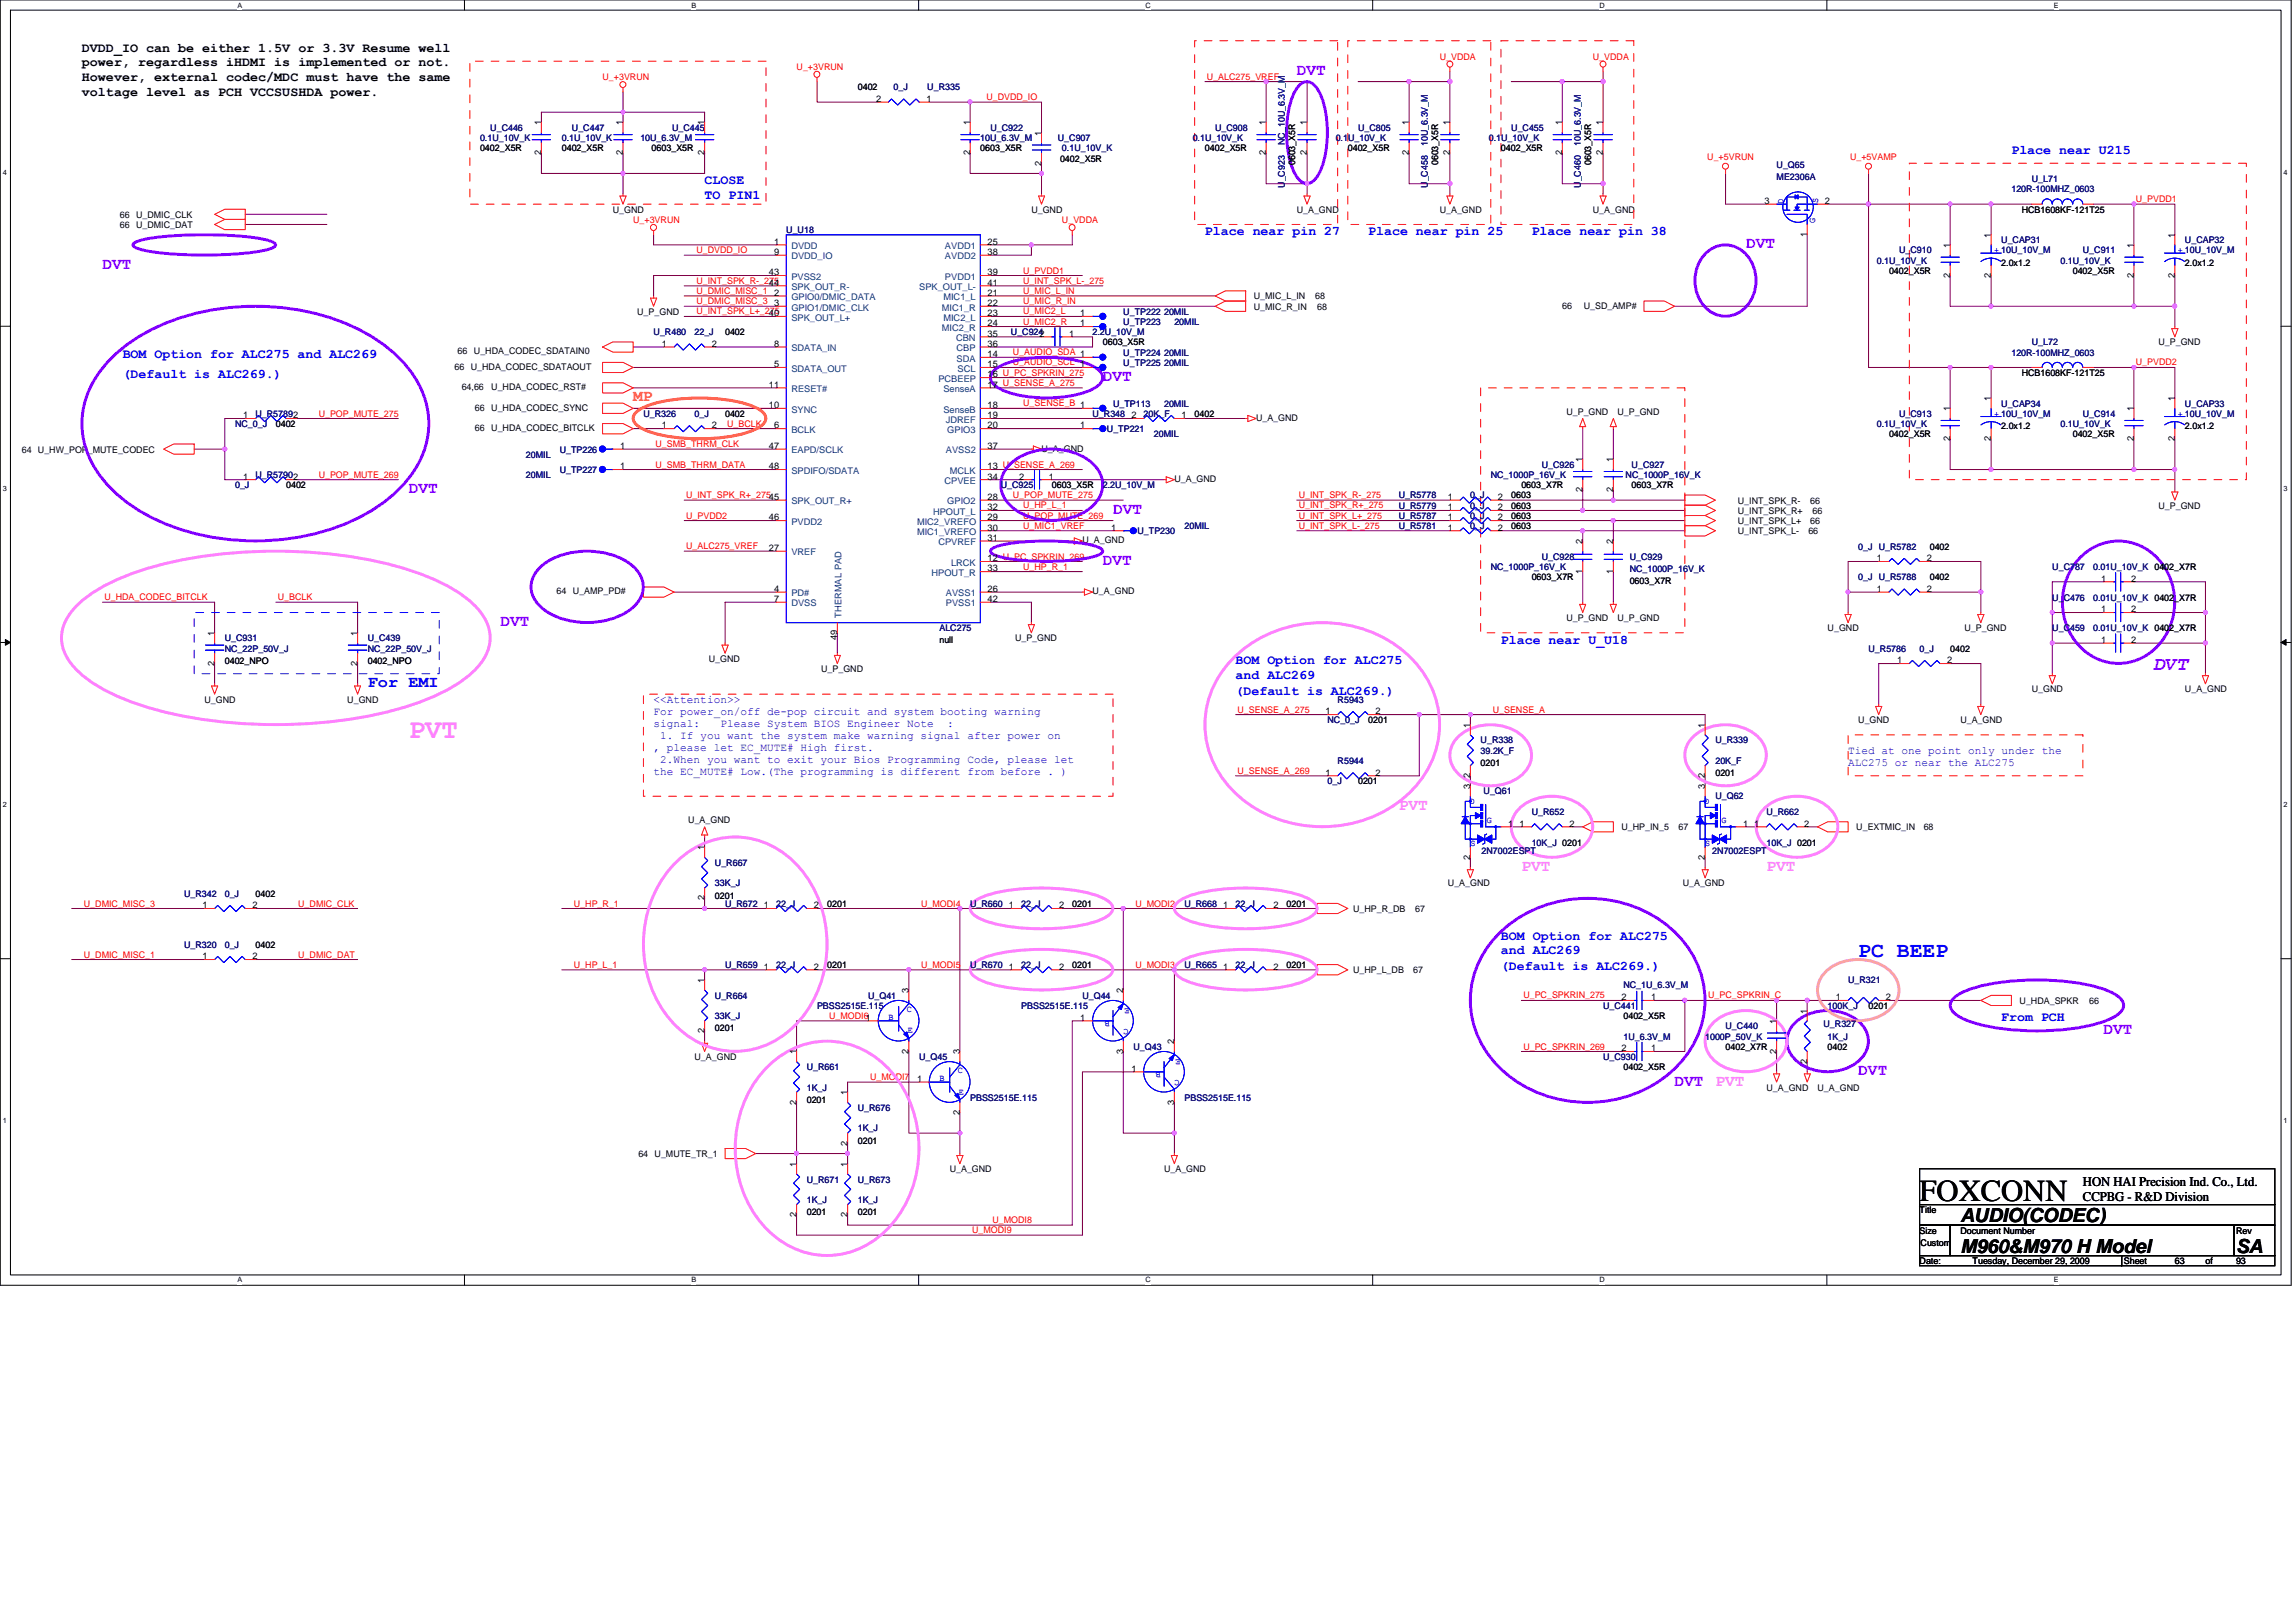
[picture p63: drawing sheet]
<svg xmlns="http://www.w3.org/2000/svg" width="297mm" height="210mm" viewBox="0 0 297 210" stroke-linecap="round" stroke-linejoin="round" font-family="sans-serif">
<defs><g id="words">
<text font-size="4" x="248.3" y="155.4">FOXCONN</text>
<text font-size="3.6" fill="#ff80ff" x="52.9" y="95.4">PVT</text>
<text font-size="2.8" fill="#00f" x="240.4" y="123.8">PC BEEP</text>
<text font-size="2.5" fill="#8000ff" x="278.7" y="86.6">DVT</text>
<g font-size="2.5">
<text x="253.6" y="158.1">AUDIO(CODEC)</text>
<text x="253.6" y="162.1">M960&amp;M970 H Model</text>
<text x="289.3" y="162.1">SA</text>
</g>
<g font-size="2.1" fill="#8000ff">
<text x="167.8" y="9.7">DVT</text>
<text x="13.2" y="34.8">DVT</text>
<text x="225.9" y="32.1">DVT</text>
<text x="142.7" y="49.3">DVT</text>
<text x="52.9" y="63.8">DVT</text>
<text x="144" y="66.5">DVT</text>
<text x="142.7" y="73.1">DVT</text>
<text x="64.7" y="81">DVT</text>
<text x="272.1" y="133.8">DVT</text>
<text x="216.6" y="140.4">DVT</text>
<text x="240.4" y="139.1">DVT</text>
</g>
<text font-size="2.1" fill="#ff8000" x="81.9" y="51.9">MP</text>
<text font-size="2.1" fill="#00f" x="47.6" y="88.9">For EMI</text>
<g font-size="2.1" fill="#ff80ff">
<text x="181" y="104.8">PVT</text>
<text x="196.8" y="112.7">PVT</text>
<text x="228.5" y="112.7">PVT</text>
<text x="221.9" y="140.4">PVT</text>
</g>
<g font-size="1.7">
<text x="10.6" y="6.7">DVDD_IO can be either 1.5V or 3.3V Resume well</text>
<text x="10.6" y="8.6">power, regardless iHDMI is implemented or not.</text>
<text x="10.6" y="10.5">However, external codec/MDC must have the same</text>
<text x="10.6" y="12.4">voltage level as PCH VCCSUSHDA power.</text>
<text x="269.5" y="153.4">HON HAI Precision Ind. Co., Ltd.</text>
<text x="269.5" y="155.4">CCPBG - R&amp;D Division</text>
</g>
<g font-size="1.7" fill="#00f">
<text x="91.2" y="23.8">CLOSE</text>
<text x="260.2" y="19.9">Place near U215</text>
<text x="91.2" y="25.7">TO PIN1</text>
<text x="155.9" y="30.4">Place near pin 27</text>
<text x="177" y="30.4">Place near pin 25</text>
<text x="198.2" y="30.4">Place near pin 38</text>
<text x="15.9" y="46.3">BOM Option for ALC275 and ALC269</text>
<text x="15.9" y="48.9">(Default is ALC269.)</text>
<text x="194.2" y="83.3">Place near U_U18</text>
<text x="159.8" y="85.9">BOM Option for ALC275</text>
<text x="159.8" y="87.8">and ALC269</text>
<text x="159.8" y="89.9">(Default is ALC269.)</text>
<text x="194.2" y="121.6">BOM Option for ALC275</text>
<text x="194.2" y="123.5">and ALC269</text>
<text x="194.2" y="125.5">(Default is ALC269.)</text>
<text x="258.9" y="132.1">From PCH</text>
</g>
<g font-size="1.4" fill="#00f">
<text x="84.6" y="91">&lt;&lt;Attention&gt;&gt;</text>
<text x="84.6" y="92.5">For power_on/off de-pop circuit and system booting warning</text>
<text x="84.6" y="94">signal:</text>
<text x="85.4" y="95.6">1. If you want the system make warning signal after power on</text>
<text x="93.2" y="94">Please System BIOS Engineer Note</text>
<text x="122.6" y="94">:</text>
<text x="84.6" y="97.1">, please let EC_MUTE# High first.</text>
<text x="84.6" y="100.2">the EC_MUTE# Low.(The programming is different from before . )</text>
<text x="85.4" y="98.7">2.When you want to exit your Bios Programming Code, please let</text>
<text x="239.1" y="97.6">Tied at one point only under the</text>
<text x="239.1" y="99.1">ALC275 or near the ALC275</text>
</g>
<g font-size="1.2" fill="#f00">
<text x="78" y="10.3">U_+3VRUN</text>
<text x="103.1" y="9">U_+3VRUN</text>
<text x="156.1" y="10.3">U_ALC275_VREF</text>
<text x="186.3" y="7.7">U_VDDA</text>
<text x="206.1" y="7.7">U_VDDA</text>
<text x="127.6" y="13">U_DVDD_IO</text>
<text x="220.9" y="20.6">U_+5VRUN</text>
<text x="239.3" y="20.6">U_+5VAMP</text>
<text x="81.9" y="28.8">U_+3VRUN</text>
<text x="137.4" y="28.8">U_VDDA</text>
<text x="276.3" y="26.2">U_PVDD1</text>
<text x="90.1" y="32.8">U_DVDD_IO</text>
<text x="132.4" y="35.4">U_PVDD1</text>
<text x="90.1" y="40.7">U_INT_SPK_L+_275</text>
<text x="90.1" y="36.7">U_INT_SPK_R-_275</text>
<text x="90.1" y="38">U_DMIC_MISC_1</text>
<text x="90.1" y="39.4">U_DMIC_MISC_3</text>
<text x="132.4" y="38">U_MIC_L_IN</text>
<text x="132.4" y="42">U_MIC2_R</text>
<text x="132.4" y="40.7">U_MIC2_L</text>
<text x="132.4" y="39.4">U_MIC_R_IN</text>
<text x="132.4" y="36.7">U_INT_SPK_L-_275</text>
<text x="131" y="46">U_AUDIO_SDA 1</text>
<text x="131" y="47.3">U_AUDIO_SCL 1</text>
<text x="276.3" y="47.3">U_PVDD2</text>
<text x="41.2" y="53.9">U_POP_MUTE_275</text>
<text x="132.4" y="52.6">U_SENSE_B 1</text>
<text x="84.8" y="57.8">U_SMB_THRM_CLK</text>
<text x="94.1" y="55.2">U_BCLK</text>
<text x="41.2" y="61.8">U_POP_MUTE_269</text>
<text x="84.8" y="60.5">U_SMB_THRM_DATA</text>
<text x="88.8" y="64.5">U_INT_SPK_R+_27545</text>
<text x="131" y="64.5">U_POP_MUTE_275</text>
<text x="132.4" y="65.8">U_HP_L_1</text>
<text x="168" y="64.5">U_INT_SPK_R-_275</text>
<text x="168" y="65.8">U_INT_SPK_R+_275</text>
<text x="88.8" y="71.1">U_ALC275_VREF</text>
<text x="88.8" y="67.1">U_PVDD2</text>
<text x="132.4" y="68.4">U_MIC1_VREF</text>
<text x="132.4" y="67.1">U_POP_MUTE_269</text>
<text x="168" y="67.1">U_INT_SPK_L+_275</text>
<text x="168" y="68.4">U_INT_SPK_L-_275</text>
<text x="13.5" y="77.7">U_HDA_CODEC_BITCLK</text>
<text x="35.9" y="77.7">U_BCLK</text>
<text x="132.4" y="73.7">U_HP_R_1</text>
<text x="160.1" y="92.2">U_SENSE_A_275</text>
<text x="193.1" y="92.2">U_SENSE_A</text>
<text x="160.1" y="100.1">U_SENSE_A_269</text>
<text x="10.9" y="117.3">U_DMIC_MISC_3</text>
<text x="38.6" y="117.3">U_DMIC_CLK</text>
<text x="74.2" y="117.3">U_HP_R_1</text>
<text x="119.2" y="117.3">U_MODI4</text>
<text x="146.9" y="117.3">U_MODI2</text>
<text x="10.9" y="123.9">U_DMIC_MISC_1</text>
<text x="38.6" y="123.9">U_DMIC_DAT</text>
<text x="74.2" y="125.2">U_HP_L_1</text>
<text x="119.2" y="125.2">U_MODI5</text>
<text x="146.9" y="125.2">U_MODI3</text>
<text x="107.3" y="131.8">U_MODI61</text>
<text x="197.1" y="129.2">U_PC_SPKRIN_275</text>
<text x="221" y="129.2">U_PC_SPKRIN_C</text>
<text x="197.1" y="135.8">U_PC_SPKRIN_269</text>
<text x="112.6" y="139.7">U_MODI7</text>
<text x="125.8" y="159.6">U_MODI9</text>
<text x="128.4" y="158.2">U_MODI8</text>
</g>
<g font-size="1.2">
<text x="111" y="11.7">0402</text>
<text x="70" y="16.2" transform="rotate(-90 70 16.2)">1</text>
<text x="80.6" y="16.2" transform="rotate(-90 80.6 16.2)">1</text>
<text x="91.1" y="16.2" transform="rotate(-90 91.1 16.2)">1</text>
<text x="113.3" y="13.2">2</text>
<text x="119.8" y="13.2">1</text>
<text x="125.5" y="16.2" transform="rotate(-90 125.5 16.2)">1</text>
<text x="134.7" y="17.5" transform="rotate(-90 134.7 17.5)">1</text>
<text x="163.8" y="16.2" transform="rotate(-90 163.8 16.2)">1</text>
<text x="169.1" y="16.2" transform="rotate(-90 169.1 16.2)">1</text>
<text x="182.3" y="16.2" transform="rotate(-90 182.3 16.2)">1</text>
<text x="187.6" y="16.2" transform="rotate(-90 187.6 16.2)">1</text>
<text x="202.1" y="16.2" transform="rotate(-90 202.1 16.2)">1</text>
<text x="207.4" y="16.2" transform="rotate(-90 207.4 16.2)">1</text>
<text x="62.1" y="19.6">0402_X5R</text>
<text x="70" y="20.1" transform="rotate(-90 70 20.1)">2</text>
<text x="72.7" y="19.6">0402_X5R</text>
<text x="80.6" y="20.1" transform="rotate(-90 80.6 20.1)">2</text>
<text x="84.3" y="19.6">0603_X5R</text>
<text x="91.1" y="20.1" transform="rotate(-90 91.1 20.1)">2</text>
<text x="125.5" y="20.1" transform="rotate(-90 125.5 20.1)">2</text>
<text x="126.8" y="19.6">0603_X5R</text>
<text x="134.7" y="21.4" transform="rotate(-90 134.7 21.4)">2</text>
<text x="137.1" y="20.9">0402_X5R</text>
<text x="155.9" y="19.6">0402_X5R</text>
<text x="163.8" y="20.1" transform="rotate(-90 163.8 20.1)">2</text>
<text x="167.6" y="21.4" transform="rotate(-90 167.6 21.4)">0603_X5R</text>
<text x="169.1" y="20.1" transform="rotate(-90 169.1 20.1)">2</text>
<text x="174.4" y="19.6">0402_X5R</text>
<text x="182.3" y="20.1" transform="rotate(-90 182.3 20.1)">2</text>
<text x="186.1" y="21.4" transform="rotate(-90 186.1 21.4)">0603_X5R</text>
<text x="187.6" y="20.1" transform="rotate(-90 187.6 20.1)">2</text>
<text x="194.2" y="19.6">0402_X5R</text>
<text x="202.1" y="20.1" transform="rotate(-90 202.1 20.1)">2</text>
<text x="205.9" y="21.4" transform="rotate(-90 205.9 21.4)">0603_X5R</text>
<text x="207.4" y="20.1" transform="rotate(-90 207.4 20.1)">2</text>
<text x="15.5" y="29.5">66</text>
<text x="15.5" y="28.2">66</text>
<text x="17.6" y="29.5">U_DMIC_DAT</text>
<text x="17.6" y="28.2">U_DMIC_CLK</text>
<text x="79.3" y="27.5">U_GND</text>
<text x="133.4" y="27.5">U_GND</text>
<text x="167.8" y="27.5">U_A_GND</text>
<text x="186.3" y="27.5">U_A_GND</text>
<text x="206.1" y="27.5">U_A_GND</text>
<text x="228.3" y="26.4">3</text>
<text x="236.1" y="26.4">2</text>
<text x="261.6" y="27.5">HCB1608KF-121T25</text>
<text x="99.5" y="35.6">43</text>
<text x="100.1" y="31.7">1</text>
<text x="100.1" y="33">9</text>
<text x="127.8" y="31.7">25</text>
<text x="127.8" y="33">38</text>
<text x="127.8" y="35.6">39</text>
<text x="233.8" y="30.6" transform="rotate(-90 233.8 30.6)">1</text>
<text x="244.4" y="35.4">0402_X5R</text>
<text x="252.3" y="35.9" transform="rotate(-90 252.3 35.9)">2</text>
<text x="252.3" y="32.1" transform="rotate(-90 252.3 32.1)">1</text>
<text x="257.6" y="35.9" transform="rotate(-90 257.6 35.9)">2</text>
<text x="257.6" y="30.8" transform="rotate(-90 257.6 30.8)">1</text>
<text x="258.9" y="34.4">2.0x1.2</text>
<text x="268.2" y="35.4">0402_X5R</text>
<text x="276.1" y="35.9" transform="rotate(-90 276.1 35.9)">2</text>
<text x="276.1" y="32.1" transform="rotate(-90 276.1 32.1)">1</text>
<text x="281.3" y="35.9" transform="rotate(-90 281.3 35.9)">2</text>
<text x="281.3" y="30.8" transform="rotate(-90 281.3 30.8)">1</text>
<text x="282.7" y="34.4">2.0x1.2</text>
<text x="82.4" y="40.7">U_P_GND</text>
<text x="99.5" y="37">44</text>
<text x="99.5" y="40.9">40</text>
<text x="100.1" y="38.3">2</text>
<text x="100.1" y="39.6">3</text>
<text x="127.8" y="39.6">22</text>
<text x="127.8" y="38.3">21</text>
<text x="127.8" y="40.9">23</text>
<text x="127.8" y="37">41</text>
<text x="139.8" y="40.9">1</text>
<text x="162.2" y="40">U_MIC_R_IN</text>
<text x="162.2" y="38.7">U_MIC_L_IN</text>
<text x="170.2" y="38.7">68</text>
<text x="170.4" y="40">68</text>
<text x="202.1" y="39.9">66</text>
<text x="204.9" y="39.9">U_SD_AMP#</text>
<text x="58.8" y="47.9">66</text>
<text x="59.2" y="45.7">66</text>
<text x="60.9" y="47.9">U_HDA_CODEC_SDATAOUT</text>
<text x="61.3" y="45.7">U_HDA_CODEC_SDATAIN0</text>
<text x="85.6" y="44.9">1</text>
<text x="92.1" y="44.9">2</text>
<text x="93.8" y="43.3">0402</text>
<text x="100.1" y="47.5">5</text>
<text x="100.1" y="44.9">8</text>
<text x="127.8" y="44.9">36</text>
<text x="127.8" y="46.2">14</text>
<text x="127.8" y="42.2">24</text>
<text x="127.8" y="43.6">35</text>
<text x="127.8" y="47.5">15</text>
<text x="138.3" y="43.6">1</text>
<text x="139.8" y="42.2">1</text>
<text x="142.7" y="44.7">0603_X5R</text>
<text x="279.2" y="44.7">U_P_GND</text>
<text x="59.7" y="50.5">64,66</text>
<text x="61.4" y="53.1">66</text>
<text x="63.6" y="53.1">U_HDA_CODEC_SYNC</text>
<text x="63.6" y="50.5">U_HDA_CODEC_RST#</text>
<text x="93.8" y="53.9">0402</text>
<text x="99.5" y="50.2">11</text>
<text x="99.5" y="52.8">10</text>
<text x="127.8" y="52.8">18</text>
<text x="127.8" y="50.2">17 U_SENSE_A_275</text>
<text x="127.8" y="48.8">16 U_PC_SPKRIN_275</text>
<text x="154.6" y="53.9">0402</text>
<text x="202.6" y="53.7">U_P_GND</text>
<text x="209.3" y="53.7">U_P_GND</text>
<text x="252.3" y="53.2" transform="rotate(-90 252.3 53.2)">1</text>
<text x="257.6" y="51.9" transform="rotate(-90 257.6 51.9)">1</text>
<text x="261.6" y="48.6">HCB1608KF-121T25</text>
<text x="276.1" y="53.2" transform="rotate(-90 276.1 53.2)">1</text>
<text x="281.3" y="51.9" transform="rotate(-90 281.3 51.9)">1</text>
<text x="2.8" y="58.5">64 U_HW_POP_MUTE_CODEC</text>
<text x="31.5" y="54.1">1</text>
<text x="35.7" y="55.2">0402</text>
<text x="61.4" y="55.8">66</text>
<text x="63.6" y="55.8">U_HDA_CODEC_BITCLK</text>
<text x="80.2" y="58.1">1</text>
<text x="85.6" y="55.4">1</text>
<text x="92.1" y="55.4">2</text>
<text x="99.5" y="58.1">47</text>
<text x="100.1" y="55.4">6</text>
<text x="127.8" y="55.4">20</text>
<text x="127.8" y="54.1">19</text>
<text x="127.8" y="58.1">37</text>
<text x="134.7" y="58.4">U_A_GND</text>
<text x="139.8" y="55.4">1</text>
<text x="146.4" y="54.1">2</text>
<text x="152.9" y="54.1">1</text>
<text x="162.5" y="54.5">U_A_GND</text>
<text x="204.7" y="59.8" transform="rotate(-90 204.7 59.8)">1</text>
<text x="208.7" y="59.8" transform="rotate(-90 208.7 59.8)">1</text>
<text x="244.4" y="56.6">0402_X5R</text>
<text x="252.3" y="57.1" transform="rotate(-90 252.3 57.1)">2</text>
<text x="257.6" y="57.1" transform="rotate(-90 257.6 57.1)">2</text>
<text x="258.9" y="55.5">2.0x1.2</text>
<text x="268.2" y="56.6">0402_X5R</text>
<text x="276.1" y="57.1" transform="rotate(-90 276.1 57.1)">2</text>
<text x="281.3" y="57.1" transform="rotate(-90 281.3 57.1)">2</text>
<text x="282.7" y="55.5">2.0x1.2</text>
<text x="31.5" y="62">1</text>
<text x="37" y="63.2">0402</text>
<text x="80.2" y="60.7">1</text>
<text x="99.5" y="60.7">48</text>
<text x="127.8" y="60.7">13 U_SENSE_A_269</text>
<text x="127.8" y="64.7">28</text>
<text x="127.8" y="62">34</text>
<text x="131.8" y="62">2</text>
<text x="135.7" y="62">1</text>
<text x="136.1" y="63.2">0603_X5R</text>
<text x="151.9" y="62.4">U_A_GND</text>
<text x="187.3" y="64.7">1</text>
<text x="193.8" y="64.7">2</text>
<text x="195.5" y="64.5">0603</text>
<text x="195.5" y="65.8">0603</text>
<text x="196.8" y="63.2">0603_X7R</text>
<text x="204.7" y="63.7" transform="rotate(-90 204.7 63.7)">2</text>
<text x="208.7" y="63.7" transform="rotate(-90 208.7 63.7)">2</text>
<text x="211.1" y="63.2">0603_X7R</text>
<text x="224.8" y="65.2">U_INT_SPK_R-</text>
<text x="234.2" y="65.2">66</text>
<text x="279.2" y="65.8">U_P_GND</text>
<text x="99.5" y="67.3">46</text>
<text x="99.5" y="71.3">27</text>
<text x="127.8" y="66">32</text>
<text x="127.8" y="67.3">29</text>
<text x="127.8" y="68.6">30</text>
<text x="127.8" y="70">31</text>
<text x="140" y="70.3">U_A_GND</text>
<text x="143.7" y="68.6">1</text>
<text x="187.3" y="67.3">1</text>
<text x="187.3" y="68.6">1</text>
<text x="187.3" y="66">1</text>
<text x="193.8" y="67.3">2</text>
<text x="193.8" y="68.6">2</text>
<text x="193.8" y="66">2</text>
<text x="195.5" y="67.1">0603</text>
<text x="195.5" y="68.5">0603</text>
<text x="204.7" y="70.4" transform="rotate(-90 204.7 70.4)">2</text>
<text x="208.7" y="70.4" transform="rotate(-90 208.7 70.4)">2</text>
<text x="224.8" y="69.1">U_INT_SPK_L-</text>
<text x="224.8" y="66.5">U_INT_SPK_R+</text>
<text x="224.8" y="67.8">U_INT_SPK_L+</text>
<text x="234" y="69.1">66</text>
<text x="234.2" y="67.8">66</text>
<text x="234.5" y="66.5">66</text>
<text x="249.7" y="71.1">0402</text>
<text x="72" y="76.9">64</text>
<text x="74.1" y="76.9">U_AMP_PD#</text>
<text x="100.1" y="76.6">4</text>
<text x="100.1" y="77.9">7</text>
<text x="127.8" y="76.6">26</text>
<text x="127.8" y="77.9">42</text>
<text x="127.8" y="73.9">33</text>
<text x="127.8" y="72.6">12 U_PC_SPKRIN_269</text>
<text x="141.3" y="76.9">U_A_GND</text>
<text x="198.2" y="75.1">0603_X7R</text>
<text x="204.7" y="74.3" transform="rotate(-90 204.7 74.3)">1</text>
<text x="208.7" y="74.3" transform="rotate(-90 208.7 74.3)">1</text>
<text x="210.8" y="75.6">0603_X7R</text>
<text x="242.8" y="76.6">1</text>
<text x="242.8" y="72.6">1</text>
<text x="249.3" y="76.6">2</text>
<text x="249.3" y="72.6">2</text>
<text x="249.7" y="75.1">0402</text>
<text x="271.8" y="75.2">1</text>
<text x="275.7" y="75.2">2</text>
<text x="27.7" y="82.3" transform="rotate(-90 27.7 82.3)">1</text>
<text x="46.2" y="82.3" transform="rotate(-90 46.2 82.3)">1</text>
<text x="108.3" y="82.8" transform="rotate(-90 108.3 82.8)">49</text>
<text x="121.5" y="83.2">null</text>
<text x="131.3" y="83">U_P_GND</text>
<text x="202.6" y="80.3">U_P_GND</text>
<text x="209.3" y="80.3">U_P_GND</text>
<text x="236.4" y="81.7">U_GND</text>
<text x="254.1" y="81.7">U_P_GND</text>
<text x="271.8" y="79.2">1</text>
<text x="271.8" y="83.2">1</text>
<text x="275.7" y="79.2">2</text>
<text x="275.7" y="83.2">2</text>
<text x="27.7" y="86.1" transform="rotate(-90 27.7 86.1)">2</text>
<text x="29.1" y="85.9">0402_NPO</text>
<text x="46.2" y="86.1" transform="rotate(-90 46.2 86.1)">2</text>
<text x="47.6" y="85.9">0402_NPO</text>
<text x="91.7" y="85.6">U_GND</text>
<text x="106.2" y="87">U_P_GND</text>
<text x="245.4" y="85.8">1</text>
<text x="251.9" y="85.8">2</text>
<text x="252.3" y="84.3">0402</text>
<text x="262.9" y="89.6">U_GND</text>
<text x="282.7" y="89.6">U_A_GND</text>
<text x="26.5" y="90.9">U_GND</text>
<text x="44.9" y="90.9">U_GND</text>
<text x="171.5" y="92.4">1</text>
<text x="177" y="93.6">0201</text>
<text x="177.9" y="92.4">2</text>
<text x="190.2" y="94.1" transform="rotate(-90 190.2 94.1)">1</text>
<text x="220.6" y="94.1" transform="rotate(-90 220.6 94.1)">1</text>
<text x="240.4" y="93.6">U_GND</text>
<text x="253.6" y="93.6">U_A_GND</text>
<text x="171.5" y="100.4">1</text>
<text x="175.7" y="101.5">0201</text>
<text x="177.9" y="100.4">2</text>
<text x="190.2" y="100.7" transform="rotate(-90 190.2 100.7)">2</text>
<text x="191.6" y="99.1">0201</text>
<text x="220.6" y="100.7" transform="rotate(-90 220.6 100.7)">2</text>
<text x="221.9" y="100.4">0201</text>
<text x="89" y="106.5">U_A_GND</text>
<text x="190.2" y="102.1" transform="rotate(-90 190.2 102.1)">3</text>
<text x="195.1" y="107">1</text>
<text x="196.6" y="107">1</text>
<text x="203" y="107">2</text>
<text x="209.8" y="107.4">U_HP_IN_5</text>
<text x="217.2" y="107.4">67</text>
<text x="220.6" y="102.1" transform="rotate(-90 220.6 102.1)">3</text>
<text x="225.5" y="107">1</text>
<text x="226.9" y="107">1</text>
<text x="233.4" y="107">2</text>
<text x="240.2" y="107.4">U_EXTMIC_IN</text>
<text x="248.9" y="107.4">68</text>
<text x="91.1" y="110" transform="rotate(-90 91.1 110)">1</text>
<text x="190.2" y="111.2" transform="rotate(-90 190.2 111.2)">2</text>
<text x="220.6" y="111.2" transform="rotate(-90 220.6 111.2)">2</text>
<text x="26.2" y="117.5">1</text>
<text x="32.7" y="117.5">2</text>
<text x="33.1" y="116">0402</text>
<text x="91.1" y="116.5" transform="rotate(-90 91.1 116.5)">2</text>
<text x="92.5" y="116.3">0201</text>
<text x="98.8" y="117.5">1</text>
<text x="105.3" y="117.5">2</text>
<text x="107" y="117.3">0201</text>
<text x="130.5" y="117.5">1</text>
<text x="137" y="117.5">2</text>
<text x="138.7" y="117.3">0201</text>
<text x="158.3" y="117.5">1</text>
<text x="164.7" y="117.5">2</text>
<text x="166.5" y="117.3">0201</text>
<text x="175" y="118">U_HP_R_DB</text>
<text x="183.1" y="118">67</text>
<text x="187.3" y="114.7">U_A_GND</text>
<text x="217.7" y="114.7">U_A_GND</text>
<text x="26.2" y="124.1">1</text>
<text x="32.7" y="124.1">2</text>
<text x="33.1" y="122.6">0402</text>
<text x="98.8" y="125.5">1</text>
<text x="105.3" y="125.5">2</text>
<text x="107" y="125.2">0201</text>
<text x="130.5" y="125.5">1</text>
<text x="137" y="125.5">2</text>
<text x="138.7" y="125.2">0201</text>
<text x="158.3" y="125.5">1</text>
<text x="164.7" y="125.5">2</text>
<text x="166.5" y="125.2">0201</text>
<text x="175" y="125.9">U_HP_L_DB</text>
<text x="182.8" y="125.9">67</text>
<text x="91.1" y="127.2" transform="rotate(-90 91.1 127.2)">1</text>
<text x="117.6" y="128.5" transform="rotate(-90 117.6 128.5)">3</text>
<text x="145.3" y="128.5" transform="rotate(-90 145.3 128.5)">2</text>
<text x="209.8" y="129.4">2</text>
<text x="210" y="131.8">0402_X5R</text>
<text x="213.6" y="129.4">1</text>
<text x="233.8" y="131.1" transform="rotate(-90 233.8 131.1)">1</text>
<text x="237.5" y="129.4">1</text>
<text x="241.7" y="130.5">0201</text>
<text x="244" y="129.4">2</text>
<text x="261.3" y="129.9">U_HDA_SPKR</text>
<text x="270.3" y="129.9">66</text>
<text x="89.8" y="137.1">U_A_GND</text>
<text x="91.1" y="133.7" transform="rotate(-90 91.1 133.7)">2</text>
<text x="92.5" y="133.4">0201</text>
<text x="103" y="136.4" transform="rotate(-90 103 136.4)">1</text>
<text x="117.6" y="136.3" transform="rotate(-90 117.6 136.3)">2</text>
<text x="124.2" y="136.4" transform="rotate(-90 124.2 136.4)">3</text>
<text x="139.8" y="132.1">1</text>
<text x="145.3" y="136.3" transform="rotate(-90 145.3 136.3)">3</text>
<text x="151.9" y="135.1" transform="rotate(-90 151.9 135.1)">2</text>
<text x="209.8" y="136">2</text>
<text x="213.6" y="136">1</text>
<text x="223.2" y="135.8">0402_X7R</text>
<text x="229.8" y="136.3" transform="rotate(-90 229.8 136.3)">2</text>
<text x="229.8" y="132.5" transform="rotate(-90 229.8 132.5)">1</text>
<text x="233.8" y="137.6" transform="rotate(-90 233.8 137.6)">2</text>
<text x="236.4" y="135.8">0402</text>
<text x="103" y="142.9" transform="rotate(-90 103 142.9)">2</text>
<text x="104.4" y="142.7">0201</text>
<text x="109.6" y="141.7" transform="rotate(-90 109.6 141.7)">1</text>
<text x="118.6" y="140">1</text>
<text x="146.4" y="138.7">1</text>
<text x="151.9" y="142.9" transform="rotate(-90 151.9 142.9)">3</text>
<text x="210" y="138.5">0402_X5R</text>
<text x="228.5" y="141.1">U_A_GND</text>
<text x="235.1" y="141.1">U_A_GND</text>
<text x="82.6" y="149.7">64 U_MUTE_TR_1</text>
<text x="109.6" y="148.2" transform="rotate(-90 109.6 148.2)">2</text>
<text x="111" y="148">0201</text>
<text x="124.2" y="144.3" transform="rotate(-90 124.2 144.3)">2</text>
<text x="103" y="151" transform="rotate(-90 103 151)">1</text>
<text x="109.6" y="151" transform="rotate(-90 109.6 151)">1</text>
<text x="122.9" y="151.7">U_A_GND</text>
<text x="150.6" y="151.7">U_A_GND</text>
<text x="103" y="157.5" transform="rotate(-90 103 157.5)">2</text>
<text x="104.4" y="157.2">0201</text>
<text x="109.6" y="157.5" transform="rotate(-90 109.6 157.5)">2</text>
<text x="111" y="157.2">0201</text>
<text x="248.3" y="157">Title</text>
<text x="248.3" y="159.6">Size</text>
<text x="248.5" y="161.2">Custom</text>
<text x="253.6" y="159.6">Document Number</text>
<text x="289.3" y="159.6">Rev</text>
<text x="248.3" y="163.6">Date:</text>
<text x="255.2" y="163.6">Tuesday, December 29, 2009</text>
<text x="274.8" y="163.6">Sheet</text>
<text x="281.4" y="163.6">63</text>
<text x="285.3" y="163.6">of</text>
<text x="289.3" y="163.6">93</text>
</g>
<g font-size="1.2" fill="#000080">
<text x="115.6" y="11.7">0_J</text>
<text x="120" y="11.7">U_R335</text>
<text x="63.4" y="16.9">U_C446</text>
<text x="74" y="16.9">U_C447</text>
<text x="86.9" y="16.9">U_C445</text>
<text x="128.1" y="16.9">U_C922</text>
<text x="157.2" y="16.9">U_C908</text>
<text x="175.7" y="16.9">U_C805</text>
<text x="195.5" y="16.9">U_C455</text>
<text x="62.1" y="18.3">0.1U_10V_K</text>
<text x="72.7" y="18.3">0.1U_10V_K</text>
<text x="82.8" y="18.3">10U_6.3V_M</text>
<text x="126.8" y="18.3">10U_6.3V_M</text>
<text x="136.9" y="18.3">U_C907</text>
<text x="137.4" y="19.6">0.1U_10V_K</text>
<text x="154.3" y="18.3">0.1U_10V_K</text>
<text x="166.2" y="18.8" transform="rotate(-90 166.2 18.8)">NC_10U_6.3V_M</text>
<text x="172.8" y="18.3">0.1U_10V_K</text>
<text x="184.7" y="18.9" transform="rotate(-90 184.7 18.9)">10U_6.3V_M</text>
<text x="192.6" y="18.3">0.1U_10V_K</text>
<text x="204.5" y="18.9" transform="rotate(-90 204.5 18.9)">10U_6.3V_M</text>
<text x="229.8" y="21.7">U_Q65</text>
<text x="229.8" y="23.3">ME2306A</text>
<text x="262.9" y="23.5">U_L71</text>
<text x="166.2" y="24.3" transform="rotate(-90 166.2 24.3)">U_C923</text>
<text x="184.7" y="24.3" transform="rotate(-90 184.7 24.3)">U_C458</text>
<text x="204.5" y="24.3" transform="rotate(-90 204.5 24.3)">U_C460</text>
<text x="260.2" y="24.9">120R-100MHZ_0603</text>
<text x="101.7" y="30.1">U_U18</text>
<text x="242.8" y="34.1">0.1U_10V_K</text>
<text x="245.7" y="32.8">U_C910</text>
<text x="258.9" y="31.5">U_CAP31</text>
<text x="266.6" y="34.1">0.1U_10V_K</text>
<text x="269.5" y="32.8">U_C911</text>
<text x="282.7" y="31.5">U_CAP32</text>
<text x="145.3" y="40.7">U_TP222 20MIL</text>
<text x="84.6" y="43.3">U_R480</text>
<text x="89.8" y="43.3">22_J</text>
<text x="130.8" y="43.3">U_C9242</text>
<text x="141.3" y="43.3">2.2U_10V_M</text>
<text x="145.3" y="46">U_TP224 20MIL</text>
<text x="145.3" y="42">U_TP223</text>
<text x="145.3" y="47.3">U_TP225 20MIL</text>
<text x="151.9" y="42">20MIL</text>
<text x="260.2" y="46">120R-100MHZ_0603</text>
<text x="262.9" y="44.7">U_L72</text>
<text x="33.1" y="53.9">U_R57892</text>
<text x="83.2" y="53.9">U_R326</text>
<text x="89.8" y="53.9">0_J</text>
<text x="141.3" y="53.9">U_R348</text>
<text x="144" y="52.6">U_TP113</text>
<text x="148" y="53.9">20K_F</text>
<text x="150.6" y="52.6">20MIL</text>
<text x="245.7" y="53.9">U_C913</text>
<text x="258.9" y="52.6">U_CAP34</text>
<text x="269.5" y="53.9">U_C914</text>
<text x="282.7" y="52.6">U_CAP33</text>
<text x="30.4" y="55.2">NC_0_J</text>
<text x="68" y="59.2">20MIL</text>
<text x="72.4" y="58.5">U_TP226</text>
<text x="143.2" y="55.9">U_TP221</text>
<text x="149.3" y="56.6">20MIL</text>
<text x="242.8" y="55.2">0.1U_10V_K</text>
<text x="266.6" y="55.2">0.1U_10V_K</text>
<text x="30.4" y="63.2">0_J</text>
<text x="33.1" y="61.8">U_R57902</text>
<text x="68" y="61.8">20MIL</text>
<text x="72.4" y="61.2">U_TP227</text>
<text x="129.5" y="63.2">U_C925</text>
<text x="142.7" y="63.2">2.2U_10V_M</text>
<text x="181" y="64.5">U_R5778</text>
<text x="181" y="65.8">U_R5779</text>
<text x="190.2" y="64.5">0_J</text>
<text x="190.2" y="65.8">0_J</text>
<text x="192.9" y="61.8">NC_1000P_16V_K</text>
<text x="199.5" y="60.5">U_C926</text>
<text x="210.3" y="61.8">NC_1000P_16V_K</text>
<text x="211.1" y="60.5">U_C927</text>
<text x="147.2" y="69.1">U_TP230</text>
<text x="153.2" y="68.5">20MIL</text>
<text x="181" y="67.1">U_R5787</text>
<text x="181" y="68.5">U_R5781</text>
<text x="190.2" y="67.1">0_J</text>
<text x="190.2" y="68.5">0_J</text>
<text x="240.4" y="71.1">0_J U_R5782</text>
<text x="192.9" y="73.7">NC_1000P_16V_K</text>
<text x="199.5" y="72.4">U_C928</text>
<text x="210.8" y="72.4">U_C929</text>
<text x="210.8" y="74">NC_1000P_16V_K</text>
<text x="240.4" y="75.1">0_J U_R5788</text>
<text x="265.5" y="77.7">U_C476</text>
<text x="265.5" y="73.7">U_C787</text>
<text x="270.8" y="77.7">0.01U_10V_K 0402_X7R</text>
<text x="270.8" y="73.7">0.01U_10V_K 0402_X7R</text>
<text x="29.1" y="83">U_C931</text>
<text x="47.6" y="83">U_C439</text>
<text x="121.5" y="81.7">ALC275</text>
<text x="265.5" y="81.7">U_C459</text>
<text x="270.8" y="81.7">0.01U_10V_K 0402_X7R</text>
<text x="29.1" y="84.3">NC_22P_50V_J</text>
<text x="47.6" y="84.3">NC_22P_50V_J</text>
<text x="241.7" y="84.3">U_R5786</text>
<text x="248.3" y="84.3">0_J</text>
<text x="171.7" y="93.6">NC_0_J</text>
<text x="173.1" y="90.9">R5943</text>
<text x="171.7" y="101.5">0_J</text>
<text x="173.1" y="98.8">R5944</text>
<text x="191.6" y="96.2">U_R338</text>
<text x="191.6" y="97.5">39.2K_F</text>
<text x="221.9" y="96.2">U_R339</text>
<text x="221.9" y="98.8">20K_F</text>
<text x="191.9" y="102.8">U_Q61</text>
<text x="198.2" y="105.4">U_R652</text>
<text x="221.9" y="103.3">U_Q62</text>
<text x="228.5" y="105.4">U_R662</text>
<text x="92.5" y="112">U_R667</text>
<text x="191.7" y="110.4">2N7002ESPT</text>
<text x="198.2" y="109.4">10K_J 0201</text>
<text x="221.5" y="110.4">2N7002ESPT</text>
<text x="228.5" y="109.4">10K_J 0201</text>
<text x="23.8" y="116">U_R342</text>
<text x="29.1" y="116">0_J</text>
<text x="92.5" y="114.7">33K_J</text>
<text x="93.8" y="117.3">U_R672</text>
<text x="100.4" y="117.3">22_J</text>
<text x="125.5" y="117.3">U_R660</text>
<text x="132.1" y="117.3">22_J</text>
<text x="153.2" y="117.3">U_R668</text>
<text x="159.8" y="117.3">22_J</text>
<text x="23.8" y="122.6">U_R320</text>
<text x="29.1" y="122.6">0_J</text>
<text x="93.8" y="125.2">U_R659</text>
<text x="100.4" y="125.2">22_J</text>
<text x="125.5" y="125.2">U_R670</text>
<text x="132.1" y="125.2">22_J</text>
<text x="153.2" y="125.2">U_R665</text>
<text x="159.8" y="125.2">22_J</text>
<text x="92.5" y="129.2">U_R664</text>
<text x="92.5" y="131.8">33K_J</text>
<text x="105.7" y="130.5">PBSS2515E.115</text>
<text x="112.3" y="129.2">U_Q41</text>
<text x="132.1" y="130.5">PBSS2515E.115</text>
<text x="140" y="129.2">U_Q44</text>
<text x="207.4" y="130.5">U_C441</text>
<text x="210" y="127.9">NC_1U_6.3V_M</text>
<text x="236.4" y="130.5">100K_J</text>
<text x="239.1" y="127.2">U_R321</text>
<text x="118.9" y="137.1">U_Q45</text>
<text x="146.6" y="135.8">U_Q43</text>
<text x="207.4" y="137.1">U_C930</text>
<text x="210" y="134.5">1U_6.3V_M</text>
<text x="220.6" y="134.5">1000P_50V_K</text>
<text x="223.2" y="133.2">U_C440</text>
<text x="235.9" y="132.9">U_R327</text>
<text x="236.4" y="134.5">1K_J</text>
<text x="104.4" y="138.5">U_R661</text>
<text x="104.4" y="141.1">1K_J</text>
<text x="111" y="143.7">U_R676</text>
<text x="125.5" y="142.4">PBSS2515E.115</text>
<text x="153.2" y="142.4">PBSS2515E.115</text>
<text x="111" y="146.4">1K_J</text>
<text x="104.4" y="153">U_R671</text>
<text x="104.4" y="155.6">1K_J</text>
<text x="111" y="153">U_R673</text>
<text x="111" y="155.6">1K_J</text>
</g>
<g font-size="1.2" fill="#00f">
<text x="230.7" y="26.4" transform="rotate(-90 230.7 26.4)">D</text>
<text x="234.8" y="28.9" transform="rotate(-90 234.8 28.9)">G</text>
<text x="235.2" y="26.3" transform="rotate(-90 235.2 26.3)">S</text>
<text x="258" y="32.8">+ 10U_10V_M</text>
<text x="281.8" y="32.8">+ 10U_10V_M</text>
<text x="258" y="53.9">+ 10U_10V_M</text>
<text x="281.8" y="53.9">+ 10U_10V_M</text>
<text x="190.1" y="104">D</text>
<text x="192.3" y="106.5">G</text>
<text x="220.5" y="104">D</text>
<text x="222.7" y="106.5">G</text>
<text x="190.2" y="109.5">S</text>
<text x="220.6" y="109.5">S</text>
<text x="114.9" y="132">B</text>
<text x="117.3" y="130.9">C</text>
<text x="146.1" y="130.4" transform="rotate(180 146.1 130.4)">E</text>
<text x="117.5" y="133.7">E</text>
<text x="143.6" y="132.1" transform="rotate(180 143.6 132.1)">B</text>
<text x="146" y="133.2" transform="rotate(180 146 133.2)">C</text>
<text x="152.7" y="137" transform="rotate(180 152.7 137)">E</text>
<text x="121.5" y="139.9">B</text>
<text x="123.9" y="138.8">C</text>
<text x="124.1" y="141.6">E</text>
<text x="150.2" y="138.7" transform="rotate(180 150.2 138.7)">B</text>
<text x="152.6" y="139.8" transform="rotate(180 152.6 139.8)">C</text>
</g>
<g font-size="1.2" fill="#004080">
<text x="102.4" y="32.2">DVDD</text>
<text x="102.4" y="33.6">DVDD_IO</text>
<text x="122.3" y="32.2">AVDD1</text>
<text x="122.3" y="33.6">AVDD2</text>
<text x="102.4" y="36.2">PVSS2</text>
<text x="102.4" y="37.5">SPK_OUT_R-</text>
<text x="102.4" y="38.8">GPIO0/DMIC_DATA</text>
<text x="102.4" y="40.2">GPIO1/DMIC_CLK</text>
<text x="102.4" y="41.5">SPK_OUT_L+</text>
<text x="118.9" y="37.5">SPK_OUT_L-</text>
<text x="121.9" y="40.2">MIC1_R</text>
<text x="122" y="38.8">MIC1_L</text>
<text x="122" y="41.5">MIC2_L</text>
<text x="122.3" y="36.2">PVDD1</text>
<text x="102.4" y="45.4">SDATA_IN</text>
<text x="121.9" y="42.8">MIC2_R</text>
<text x="123.7" y="44.1">CBN</text>
<text x="123.8" y="45.4">CBP</text>
<text x="123.8" y="46.8">SDA</text>
<text x="102.4" y="48.1">SDATA_OUT</text>
<text x="102.4" y="50.7">RESET#</text>
<text x="102.4" y="53.4">SYNC</text>
<text x="121.4" y="49.4">PCBEEP</text>
<text x="122" y="53.4">SenseB</text>
<text x="122" y="50.7">SenseA</text>
<text x="123.9" y="48.1">SCL</text>
<text x="102.4" y="58.7">EAPD/SCLK</text>
<text x="102.4" y="56">BCLK</text>
<text x="122.4" y="54.7">JDREF</text>
<text x="122.4" y="58.7">AVSS2</text>
<text x="122.6" y="56">GPIO3</text>
<text x="102.4" y="61.3">SPDIFO/SDATA</text>
<text x="102.4" y="65.3">SPK_OUT_R+</text>
<text x="122.2" y="62.6">CPVEE</text>
<text x="122.6" y="65.3">GPIO2</text>
<text x="122.9" y="61.3">MCLK</text>
<text x="102.4" y="67.9">PVDD2</text>
<text x="102.4" y="71.9">VREF</text>
<text x="118.6" y="67.9">MIC2_VREFO</text>
<text x="118.6" y="69.2">MIC1_VREFO</text>
<text x="120.7" y="66.6">HPOUT_L</text>
<text x="121.4" y="70.5">CPVREF</text>
<text x="102.4" y="77.2">PD#</text>
<text x="120.5" y="74.5">HPOUT_R</text>
<text x="122.4" y="77.2">AVSS1</text>
<text x="123" y="73.2">LRCK</text>
<text x="102.4" y="78.5">DVSS</text>
<text x="108.9" y="79.9" transform="rotate(-90 108.9 79.9)">THERMAL PAD</text>
<text x="122.4" y="78.5">PVSS1</text>
</g>
<g font-size=".9">
<text x="30.7" y="1">A</text>
<text x="89.4" y="1">B</text>
<text x="148.2" y="1">C</text>
<text x="206.9" y="1">D</text>
<text x="265.7" y="1">E</text>
<text x=".4" y="22.6">4</text>
<text x="295.4" y="22.6">4</text>
<text x=".4" y="63.5">3</text>
<text x="295.4" y="63.5">3</text>
<text x=".4" y="104.4">2</text>
<text x="295.4" y="104.4">2</text>
<text x=".4" y="145.3">1</text>
<text x="295.4" y="145.3">1</text>
<text x="30.7" y="165.9">A</text>
<text x="89.4" y="165.9">B</text>
<text x="148.2" y="165.9">C</text>
<text x="206.9" y="165.9">D</text>
<text x="265.7" y="165.9">E</text>
</g>
</g></defs>
<path d="M0 0h296.4v166.3h-296.4zM1.4 1.3h293.7v163.7h-293.7z" fill="none" stroke="#000" stroke-width=".13"/>
<g fill="#fff">
<path d="M30.7 .1h.6v1.1h-.6z"/>
<path d="M30.7 165.1h.6v1h-.6z"/>
</g>
<path d="M60.1 0v1.3M60.1 165v1.3" fill="none" stroke="#000" stroke-width=".13"/>
<g fill="#fff">
<path d="M89.4 .1h.7v1.1h-.7z"/>
<path d="M89.4 165.1h.7v1h-.7z"/>
</g>
<path d="M118.8 0v1.3M118.8 165v1.3" fill="none" stroke="#000" stroke-width=".13"/>
<g fill="#fff">
<path d="M148.2 .1h.7v1.1h-.7z"/>
<path d="M148.2 165.1h.7v1h-.7z"/>
</g>
<path d="M177.6 0v1.3M177.6 165v1.3" fill="none" stroke="#000" stroke-width=".13"/>
<g fill="#fff">
<path d="M206.9 .1h.7v1.1h-.7z"/>
<path d="M206.9 165.1h.7v1h-.7z"/>
</g>
<path d="M236.3 0v1.3M236.3 165v1.3" fill="none" stroke="#000" stroke-width=".13"/>
<g fill="#fff">
<path d="M265.7 .1h.6v1.1h-.6z"/>
<path d="M265.7 165.1h.6v1h-.6z"/>
<path d="M.4 21.8h.5v1h-.5z"/>
<path d="M295.4 21.8h.5v1h-.5z"/>
<path d="M.4 62.7h.5v1h-.5z"/>
<path d="M295.4 62.7h.5v1h-.5z"/>
</g>
<path d="M0 42.2h1.4M295.1 42.2h1.3" fill="none" stroke="#000" stroke-width=".13"/>
<g fill="#fff">
<path d="M.4 103.6h.5v1h-.5z"/>
<path d="M295.4 103.6h.5v1h-.5z"/>
</g>
<path d="M0 83.1h1.4M295.1 83.1h1.3" fill="none" stroke="#000" stroke-width=".13"/>
<path d="M.7 82.7l.7 .4-.7 .4zM295.1 83.1l.7-.4v.8z" fill="#000" stroke="#000" stroke-width=".13"/>
<g fill="#fff">
<path d="M.4 144.5h.5v1h-.5z"/>
<path d="M295.4 144.5h.5v1h-.5z"/>
</g>
<path d="M0 124h1.4M295.1 124h1.3M248.3 151.2h46v4.7h-46zM248.3 155.9h46v2.6h-46zM248.3 158.5h4v4h-4zM252.3 158.5h36.7v4h-36.7zM289 158.5h5.3v4h-5.3zM248.3 162.5h26.2v1.3h-26.2zM274.5 162.5h19.8v1.3h-19.8z" fill="none" stroke="#000" stroke-width=".13"/>
<g fill="none" stroke="#800040" stroke-width=".13">
<path d="M70 19.8v2.6h10.6M80.6 11.9v2.6M80.6 14.5h-10.6v1.3M80.6 14.5h10.6v1.3M80.6 14.5v1.3M80.6 19.8v2.6M91.2 19.8v2.6h-10.6M105.7 10.6v2.6h7.9M120.2 13.2h5.3M125.5 13.2v2.6M125.5 19.8v2.6h9.2M125.5 13.2h9.2v4"/>
<path d="M155.9 10.6h7.9M163.8 10.6v5.2M163.8 10.6h5.3v5.2M163.8 19.8v4h5.3M169.1 19.8v4M175.7 10.6h6.6M182.3 10.6h5.3M182.3 10.6v5.2M182.3 19.8v4h5.3M187.6 10.6v5.2M187.6 19.8v4M187.6 9.2v1.4"/>
<path d="M195.5 10.6h6.6M202.1 10.6v5.2M202.1 10.6h5.3M202.1 19.8v4h5.3M207.4 10.6v5.2M207.4 9.2v1.4M207.4 19.8v4M31.7 27.7h10.6M31.7 29h10.6M80.6 22.4v2.7M84.6 30.4v1.3h15.8M88.5 37h11.9"/>
<path d="M88.5 38.3h11.9M88.5 39.6h11.9M88.5 33h11.9M100.4 35.6h-15.8v2.7M128.1 37h14.6M128.1 31.7h5.3v1.3h-5.3M128.1 35.6h11.9M128.1 38.3h29.1M128.1 39.6h29.1M134.7 22.4v2.7M134.7 21.1v1.3M138.7 30.4v1.3h-5.3"/>
<path d="M169.1 23.8v1.3M187.6 23.8v1.3M207.4 23.8v1.3M223.2 22.4v4h5.3M233.8 30.4v9.2h-17.2M236.4 26.4h5.3M241.7 22.4v4M241.7 26.4h10.6M241.7 26.4v21.1h10.6M252.3 35.6v4h5.3M252.3 26.4v5.3M252.3 26.4h5.3"/>
<path d="M257.6 26.4h5.3M257.6 39.6h18.5M257.6 35.6v4M257.6 26.4v4M270.8 26.4h5.3M276.1 35.6v4M276.1 39.6h5.3M276.1 26.4v5.3M276.1 26.4h5.3v4M281.4 35.6v4M281.4 39.6v2.6M25.1 58.1h4"/>
<path d="M29.1 58.1v4h2.6M31.7 54.1h-2.6v4M38.3 54.1h13.2M80.6 58.1h19.8M81.9 52.8h18.5M81.9 44.9h4M81.9 47.5h18.5M81.9 50.2h18.5M81.9 55.5h4M88.5 40.9h11.9M92.5 55.5h7.9M92.5 44.9h7.9"/>
<path d="M128.1 58.1h5.3M128.1 52.8h11.9M128.1 42.2h11.9M128.1 40.9h11.9M128.1 46.2h11.9M128.1 50.2h11.9M128.1 55.5h11.9M128.1 43.6h6.6M128.1 54.1h18.5M128.1 48.9h11.9M128.1 47.5h11.9M138.7 43.6h2.6v1.3h-13.2"/>
<path d="M153.2 54.1h8M204.8 55.5v3.9M208.7 55.5v3.9M252.3 56.8v3.9h5.3M252.3 47.5v5.3M252.3 47.5h5.3M257.6 47.5h5.3M257.6 47.5v4M257.6 56.8v3.9M270.8 47.5h5.3M276.1 56.8v3.9M276.1 47.5v5.3"/>
<path d="M276.1 47.5h5.3v4M281.4 56.8v3.9M13.2 77.9h14.6v4M35.7 77.9h10.6v4M38.3 62.1h13.2M80.6 60.7h19.8M87.2 76.6h13.2M88.5 67.4h11.9M88.5 71.3h11.9M88.5 64.7h11.9M100.4 77.9h-6.6v5.3M128.1 70h10.6"/>
<path d="M128.1 76.6h11.9M128.1 72.6h11.9M128.1 66h11.9M128.1 74h11.9M128.1 60.7h11.9M128.1 77.9h5.3v2.7M128.1 68.7h15.9M128.1 67.4h15.9M128.1 62.1h4M128.1 64.7h17.2M136.1 62.1h14.5M167.8 67.4h19.8"/>
<path d="M167.8 64.7h19.8M167.8 68.7h19.8M167.8 66h19.8M194.2 64.7h14.5M194.2 67.4h14.5M194.2 66h10.6M194.2 68.7h10.6M204.8 68.7h13.2M204.8 63.4v2.6M204.8 74v3.9M204.8 68.7v1.3M204.8 66h13.2"/>
<path d="M208.7 64.7h9.3M208.7 67.4h9.3M208.7 74v3.9M208.7 63.4v1.3M208.7 67.4v2.6M239.1 76.6v2.6M239.1 76.6h4M243.1 72.6h-4v4M249.7 76.6h6.6M249.7 72.6h6.6v4M256.3 76.6v2.6M257.6 60.7h18.5"/>
<path d="M265.5 79.2v4M265.5 79.2h6.6M272.1 75.3h-6.6v3.9M276.1 75.3h9.2v3.9M276.1 79.2h9.2v4M276.1 60.7h5.3M281.4 60.7v2.7M27.8 85.9v2.6M46.3 85.9v2.6M108.3 81.9v2.6M159.8 92.5h11.9M178.3 92.5h5.3v7.9h-5.3"/>
<path d="M183.6 92.5h6.6M190.2 92.5h30.4v1.3M190.2 92.5v1.3M245.7 85.9h-2.6v5.2M252.3 85.9h4v5.2M265.5 83.2h6.6M265.5 83.2v4M276.1 83.2h9.2M285.3 83.2v4M9.3 117.5h17.2M33.1 117.5h13.2M72.7 117.5h18.5"/>
<path d="M91.2 116.2v1.3M91.2 108.3v1.3M91.2 117.5h7.9M105.7 117.5h18.5M124.2 117.5v18.5M124.2 117.5h6.6M137.4 117.5h7.9M145.3 117.5v10.6M145.3 117.5h13.2M159.8 100.4h11.9M165.1 117.5h5.3M190.2 100.4v1.3"/>
<path d="M190.2 110.9v1.4M195.5 107h1.3M203.4 107h1.4M220.6 110.9v1.4M220.6 100.4v1.3M225.9 107h1.3M233.8 107h1.3M9.3 124.1h17.2M33.1 124.1h13.2M72.7 125.5h18.5M91.2 125.5h7.9M91.2 133.4v1.3"/>
<path d="M91.2 125.5v1.3M105.7 125.5h11.9M112.3 132.1h-9.2v3.9M117.6 136v10.6h6.6M117.6 125.5h13.2M117.6 125.5v2.6M118.9 140h-9.2v1.3M137.4 125.5h14.5M140 132.1h-1.3v26.4h-29v-1.3M145.3 136v10.6h6.6M146.6 138.7h-6.6v21.1h-36.9v-2.6M151.9 125.5v9.2"/>
<path d="M151.9 125.5h6.6M165.1 125.5h5.3M196.8 136h13.2M196.8 129.4h13.2M214 129.4h4v6.6h-4M218 129.4h11.8M229.8 129.4h4M229.8 129.4v2.7M229.8 136v2.7M233.8 129.4v1.3M233.8 129.4h4M233.8 137.4v1.3"/>
<path d="M244.4 129.4h11.9M97.8 149.2h5.3M103.1 149.2v1.4M103.1 142.6v6.6M103.1 149.2h6.6M109.7 147.9v1.3M109.7 149.2v1.4M124.2 146.6v2.6M124.2 144v2.6M151.9 142.6v4M151.9 146.6v2.6"/>
</g>
<g fill="#f0f" stroke="#f0f" stroke-width=".13">
<path d="M252.1 26.2l.2-.1 .2 .1v.2v.2h-.2h-.2l-.1-.2z" fill-rule="evenodd"/>
<path d="M124 146.4l.2-.1 .2 .1v.2v.2h-.2h-.2l-.1-.2z" fill-rule="evenodd"/>
<path d="M151.7 146.4l.2-.1 .2 .1 .1 .2-.1 .2h-.2h-.2v-.2z" fill-rule="evenodd"/>
<path d="M257.4 60.6l.2-.1 .1 .1 .1 .1-.1 .2-.1 .1-.2-.1-.1-.2z" fill-rule="evenodd"/>
<path d="M80.4 22.3l.2-.1 .2 .1v.1v.2l-.2 .1-.2-.1-.1-.2z" fill-rule="evenodd"/>
<path d="M257.4 47.4l.2-.1 .1 .1 .1 .1-.1 .2-.1 .1-.2-.1-.1-.2z" fill-rule="evenodd"/>
<path d="M275.9 60.6l.2-.1 .1 .1 .1 .1-.1 .2-.1 .1-.2-.1-.1-.2z" fill-rule="evenodd"/>
<path d="M275.9 47.4l.2-.1 .1 .1 .1 .1-.1 .2-.1 .1-.2-.1-.1-.2z" fill-rule="evenodd"/>
<path d="M281.2 60.6l.1-.1 .2 .1 .1 .1-.1 .2-.2 .1-.1-.1-.1-.2z" fill-rule="evenodd"/>
<path d="M133.2 31.5l.2-.1 .2 .1 .1 .2-.1 .2h-.2h-.2v-.2z" fill-rule="evenodd"/>
<path d="M208.5 67.2l.2-.1 .2 .1 .1 .1-.1 .2-.2 .1-.2-.1-.1-.2z" fill-rule="evenodd"/>
<path d="M238.9 76.4l.2-.1 .1 .1 .1 .2-.1 .2h-.1h-.2l-.1-.2z" fill-rule="evenodd"/>
<path d="M265.3 79h.2h.2v.2v.2l-.2 .1-.2-.1v-.2z" fill-rule="evenodd"/>
<path d="M285.1 79h.2h.2l.1 .2-.1 .2-.2 .1-.2-.1v-.2z" fill-rule="evenodd"/>
<path d="M285.1 83l.2-.1 .2 .1 .1 .2-.1 .2h-.2h-.2v-.2z" fill-rule="evenodd"/>
<path d="M265.3 83l.2-.1 .2 .1v.2v.2h-.2h-.2v-.2z" fill-rule="evenodd"/>
<path d="M252.1 26.2l.2-.1 .2 .1v.2v.2h-.2h-.2l-.1-.2z" fill-rule="evenodd"/>
<path d="M124 146.4l.2-.1 .2 .1v.2v.2h-.2h-.2l-.1-.2z" fill-rule="evenodd"/>
<path d="M151.7 146.4l.2-.1 .2 .1 .1 .2-.1 .2h-.2h-.2v-.2z" fill-rule="evenodd"/>
<path d="M257.4 60.6l.2-.1 .1 .1 .1 .1-.1 .2-.1 .1-.2-.1-.1-.2z" fill-rule="evenodd"/>
<path d="M80.4 22.3l.2-.1 .2 .1v.1v.2l-.2 .1-.2-.1-.1-.2z" fill-rule="evenodd"/>
<path d="M257.4 47.4l.2-.1 .1 .1 .1 .1-.1 .2-.1 .1-.2-.1-.1-.2z" fill-rule="evenodd"/>
<path d="M275.9 60.6l.2-.1 .1 .1 .1 .1-.1 .2-.1 .1-.2-.1-.1-.2z" fill-rule="evenodd"/>
<path d="M275.9 47.4l.2-.1 .1 .1 .1 .1-.1 .2-.1 .1-.2-.1-.1-.2z" fill-rule="evenodd"/>
<path d="M281.2 60.6l.1-.1 .2 .1 .1 .1-.1 .2-.2 .1-.1-.1-.1-.2z" fill-rule="evenodd"/>
<path d="M133.2 31.5l.2-.1 .2 .1 .1 .2-.1 .2h-.2h-.2v-.2z" fill-rule="evenodd"/>
<path d="M208.5 67.2l.2-.1 .2 .1 .1 .1-.1 .2-.2 .1-.2-.1-.1-.2z" fill-rule="evenodd"/>
<path d="M238.9 76.4l.2-.1 .1 .1 .1 .2-.1 .2h-.1h-.2l-.1-.2z" fill-rule="evenodd"/>
<path d="M265.3 79h.2h.2v.2v.2l-.2 .1-.2-.1v-.2z" fill-rule="evenodd"/>
<path d="M285.1 79h.2h.2l.1 .2-.1 .2-.2 .1-.2-.1v-.2z" fill-rule="evenodd"/>
<path d="M285.1 83l.2-.1 .2 .1 .1 .2-.1 .2h-.2h-.2v-.2z" fill-rule="evenodd"/>
<path d="M265.3 83l.2-.1 .2 .1v.2v.2h-.2h-.2v-.2z" fill-rule="evenodd"/>
<circle cx="276.1" cy="39.6" r=".25"/>
<circle cx="257.6" cy="39.6" r=".25"/>
<circle cx="103" cy="149.2" r=".25"/>
<circle cx="109.6" cy="149.2" r=".25"/>
<circle cx="91.2" cy="125.5" r=".25"/>
<circle cx="91.2" cy="117.5" r=".25"/>
<circle cx="117.6" cy="125.5" r=".25"/>
<circle cx="124.2" cy="117.5" r=".25"/>
<circle cx="145.3" cy="117.5" r=".25"/>
<circle cx="151.9" cy="125.5" r=".25"/>
<circle cx="276.1" cy="26.4" r=".25"/>
<circle cx="80.6" cy="14.5" r=".24"/>
<circle cx="257.6" cy="26.4" r=".25"/>
<circle cx="204.7" cy="68.7" r=".25"/>
<circle cx="202.1" cy="10.5" r=".25"/>
<circle cx="207.4" cy="10.5" r=".25"/>
<circle cx="207.4" cy="23.7" r=".25"/>
<circle cx="187.6" cy="10.5" r=".25"/>
<circle cx="182.3" cy="10.5" r=".25"/>
<circle cx="187.6" cy="23.7" r=".25"/>
<circle cx="252.3" cy="47.5" r=".24"/>
<circle cx="281.3" cy="39.6" r=".25"/>
<circle cx="204.7" cy="66" r=".25"/>
<circle cx="208.7" cy="64.7" r=".25"/>
<circle cx="233.8" cy="129.4" r=".25"/>
<circle cx="163.8" cy="10.5" r=".25"/>
<circle cx="169.1" cy="23.7" r=".25"/>
<circle cx="134.7" cy="22.4" r=".25"/>
<circle cx="125.5" cy="13.2" r=".25"/>
<circle cx="256.3" cy="76.6" r=".25"/>
<circle cx="241.7" cy="26.4" r=".25"/>
<circle cx="29.1" cy="58.1" r=".25"/>
<circle cx="190.2" cy="92.4" r=".25"/>
<circle cx="183.6" cy="92.4" r=".25"/>
<circle cx="229.8" cy="129.4" r=".25"/>
<circle cx="217.9" cy="129.4" r=".25"/>
</g>
<g fill="none" stroke="#f00" stroke-width=".13">
<path d="M70 15.8v1.4M70 18.5v1.3M80.6 11.3v.6M80.6 15.8v1.4M80.6 18.5v1.3M91.2 15.8v1.4M91.2 18.5v1.3M105.7 10v.6M113.6 13.2h1.3M118.9 13.2h1.3M125.5 15.8v1.4M125.5 18.5v1.3"/>
<path d="M134.7 17.2v1.3M134.7 19.8v1.3M163.8 15.8v1.4M163.8 18.5v1.3M169.1 15.8v1.4M169.1 18.5v1.3M182.3 15.8v1.4M182.3 18.5v1.3M187.6 8.7v.5M187.6 15.8v1.4M187.6 18.5v1.3M202.1 15.8v1.4"/>
<path d="M202.1 18.5v1.3M207.4 8.7v.5M207.4 15.8v1.4M207.4 18.5v1.3M27.8 29l1.3-.6h2.6v1.3h-2.6zM27.8 27.7l1.3-.6h2.6v1.3h-2.6zM80.2 25.4h.8l-.4 1zM80.6 25.1v.3M84.2 38.6h.8l-.4 1zM84.6 29.8v.6M84.6 38.3v.3M100.4 31.7h1.3"/>
<path d="M100.4 33h1.3M100.4 35.6h1.3M100.4 37h1.3M100.4 38.3h1.3M100.4 39.6h1.3M126.8 31.7h1.3M126.8 33h1.3M126.8 35.6h1.3M126.8 37h1.3M126.8 38.3h1.3M126.8 39.6h1.3M134.4 25.4h.7l-.4 1z"/>
<path d="M134.7 25.1v.3M138.7 29.8v.6M157.2 39.6l1.3-.7h2.7v1.4h-2.7zM157.2 38.3l1.3-.7h2.7v1.3h-2.7zM168.7 25.4h.8l-.4 1zM169.1 25.1v.3M187.2 25.4h.8l-.4 1zM187.6 25.1v.3M207 25.4h.8l-.4 1zM207.4 25.1v.3M212.7 38.9h2.6l1.3 .7-1.3 .7h-2.6zM223.2 21.9v.5"/>
<path d="M228.5 26.4h1.3M233.8 29v1.4M235.1 26.4h1.3M241.7 21.9v.5M252.3 31.7v1.3M252.3 34.3v1.3M257.6 30.4v1.3M257.6 34.3v1.3M262.9 26.4h1.3M269.5 26.4h1.3M276.1 31.7v1.3M276.1 34.3v1.3"/>
<path d="M281.4 30.4v1.3M281.4 34.3v1.3M21.2 58.1l1.3-.7h2.6v1.4h-2.6zM31.7 54.1h1.4M37 54.1h1.3M78 44.9l1.3-.7h2.6v1.4h-2.6zM78 46.9h2.6l1.3 .6-1.3 .7h-2.6zM78 54.8h2.6l1.3 .7-1.3 .6h-2.6zM78 52.2h2.6l1.3 .6-1.3 .7h-2.6zM78 49.5h2.6l1.3 .7-1.3 .6h-2.6zM79.3 58.1h1.3M85.9 55.5h1.3"/>
<path d="M85.9 44.9h1.3M91.2 55.5h1.3M91.2 44.9h1.3M100.4 58.1h1.3M100.4 52.8h1.3M100.4 55.5h1.3M100.4 44.9h1.3M100.4 40.9h1.3M100.4 47.5h1.3M100.4 50.2h1.3M126.8 46.2h1.3M126.8 58.1h1.3"/>
<path d="M126.8 52.8h1.3M126.8 55.5h1.3M126.8 44.9h1.3M126.8 40.9h1.3M126.8 47.5h1.3M126.8 50.2h1.3M126.8 42.2h1.3M126.8 54.1h1.3M126.8 43.6h1.3M126.8 48.9h1.3M133.4 58.1h.3M133.7 57.7l1 .4-1 .4z"/>
<path d="M134.7 43.6h1.4M137.4 43.6h1.3M140 46.2h1.3M140 52.8h1.3M140 55.5h1.3M140 40.9h1.3M140 47.5h1.3M140 42.2h1.3M146.6 54.1h1.4M151.9 54.1h1.3M161.2 54.1h.2M161.4 53.7l1.1 .4-1.1 .4z"/>
<path d="M204.8 55.2v.3M204.8 59.4v1.3M204.8 54.1l.3 1.1h-.7zM208.7 55.2v.3M208.7 54.1l.4 1.1h-.8zM208.7 59.4v1.3M252.3 52.8v1.3M252.3 55.5v1.3M257.6 51.5v1.3M257.6 55.5v1.3M262.9 47.5h1.3M269.5 47.5h1.3"/>
<path d="M276.1 52.8v1.3M276.1 55.5v1.3M281 42.5h.8l-.4 1.1zM281.4 42.2v.3M281.4 51.5v1.3M281.4 55.5v1.3M31.7 62.1h1.4M37 62.1h1.3M79.3 60.7h1.3M83.2 75.9h2.7l1.3 .7-1.3 .7h-2.7zM100.4 67.4h1.3M100.4 64.7h1.3"/>
<path d="M100.4 76.6h1.3M100.4 60.7h1.3M100.4 71.3h1.3M100.4 77.9h1.3M126.8 68.7h1.3M126.8 62.1h1.3M126.8 67.4h1.3M126.8 64.7h1.3M126.8 76.6h1.3M126.8 72.6h1.3M126.8 60.7h1.3M126.8 66h1.3"/>
<path d="M126.8 70h1.3M126.8 74h1.3M126.8 77.9h1.3M132.1 62.1h1.3M134.7 62.1h1.4M138.7 70h.3M139 69.6l1 .4-1 .4zM140 76.6h.3M140.3 76.2l1 .4-1 .4zM144 68.7h1.3M150.6 62.1h.3M150.9 61.7l1 .4-1 .4z"/>
<path d="M187.6 68.7h1.3M187.6 67.4h1.3M187.6 64.7h1.3M187.6 66h1.3M192.9 68.7h1.3M192.9 67.4h1.3M192.9 64.7h1.3M192.9 66h1.3M204.4 78.2h.7l-.3 1zM204.8 77.9v.3M204.8 62.1v1.3M204.8 70v1.3"/>
<path d="M204.8 72.6v1.4M208.3 78.2h.8l-.4 1zM208.7 77.9v.3M208.7 62.1v1.3M208.7 70v1.3M208.7 72.6v1.4M218 68h2.6l1.3 .7-1.3 .6h-2.6zM218 65.4h2.6l1.3 .6-1.3 .7h-2.6zM218 64.1h2.6l1.3 .6-1.3 .7h-2.6zM218 66.7h2.6l1.3 .7-1.3 .6h-2.6zM238.7 79.5h.8l-.4 1.1zM239.1 79.2v.3"/>
<path d="M243.1 76.6h1.3M243.1 72.6h1.3M248.3 76.6h1.4M248.3 72.6h1.4M255.9 79.5h.8l-.4 1.1zM256.3 79.2v.3M272.1 79.2h1.3M272.1 75.3h1.3M274.8 79.2h1.3M274.8 75.3h1.3M281 63.6h.8l-.4 1.1zM281.4 63.4v.2"/>
<path d="M27.4 88.8h.8l-.4 1zM27.8 88.5v.3M27.8 81.9v1.3M27.8 84.5v1.4M45.9 88.8h.7l-.3 1zM46.3 88.5v.3M46.3 81.9v1.3M46.3 84.5v1.4M93.4 83.5h.8l-.4 1zM93.8 83.2v.3M107.9 84.8h.8l-.4 1.1zM108.3 84.5v.3"/>
<path d="M108.3 80.6v1.3M133 80.8h.8l-.4 1.1zM133.4 80.6v.2M171.7 92.5h1.4M177 92.5h1.3M190.2 93.8v1.3M190.2 99.1v1.3M220.6 93.8v1.3M220.6 99.1v1.3M242.7 91.4h.8l-.4 1.1zM243.1 91.1v.3M245.7 85.9h1.3"/>
<path d="M251 85.9h1.3M255.9 91.4h.8l-.4 1.1zM256.3 91.1v.3M265.1 87.4h.8l-.4 1.1zM265.5 87.2v.2M272.1 83.2h1.3M274.8 83.2h1.3M284.9 87.4h.8l-.4 1.1zM285.3 87.2v.2M26.5 117.5h1.3M31.7 117.5h1.4M91.2 108v.3"/>
<path d="M91.2 109.6v1.3M91.2 114.9v1.3M91.2 107l.4 1h-.8zM99.1 117.5h1.3M104.4 117.5h1.3M130.8 117.5h1.3M136.1 117.5h1.3M158.5 117.5h1.3M163.8 117.5h1.3M170.4 116.9h2.7l1.3 .6-1.3 .7h-2.7zM171.7 100.4h1.4M177 100.4h1.3"/>
<path d="M189.8 112.5h.8l-.4 1.1zM190.2 112.3v.2M190.2 101.7v1.3M190.2 109.6v1.3M194.2 107h1.3M196.8 107h1.4M202.1 107h1.3M204.8 107l1.3-.7h2.6v1.3h-2.6zM220.2 112.5h.8l-.4 1.1zM220.6 112.3v.2M220.6 101.7v1.3M220.6 109.6v1.3"/>
<path d="M224.6 107h1.3M227.2 107h1.3M232.5 107h1.3M235.1 107l1.3-.7h2.7v1.3h-2.7zM26.5 124.1h1.3M31.7 124.1h1.4M90.8 135h.8l-.4 1zM91.2 134.7v.3M91.2 126.8v1.3M91.2 132.1v1.3M99.1 125.5h1.3M103.1 136v1.4"/>
<path d="M104.4 125.5h1.3M112.3 132.1h1.3M117.6 128.1v1.3M117.6 134.7v1.3M118.9 140h1.3M124.2 136v1.4M130.8 125.5h1.3M136.1 125.5h1.3M140 132.1h1.3M145.3 128.1v1.3M145.3 134.7v1.3M146.6 138.7h1.4"/>
<path d="M151.9 134.7v1.3M158.5 125.5h1.3M163.8 125.5h1.3M170.4 124.8h2.7l1.3 .7-1.3 .6h-2.7zM210 129.4h1.4M210 136h1.4M212.7 129.4h1.3M212.7 136h1.3M229.4 138.9h.8l-.4 1.1zM229.8 138.7v.2M229.8 132.1v1.3M229.8 134.7v1.3"/>
<path d="M233.4 138.9h.8l-.4 1.1zM233.8 130.7v1.4M233.8 136v1.4M233.8 138.7v.2M237.8 129.4h1.3M243.1 129.4h1.3M256.3 129.4l1.3-.6h2.6v1.3h-2.6zM93.8 148.6h2.7l1.3 .6-1.3 .7h-2.7zM103.1 141.3v1.3M103.1 150.6v1.3M103.1 155.9v1.3M109.7 141.3v1.3"/>
<path d="M109.7 146.6v1.3M109.7 150.6v1.3M109.7 155.9v1.3M123.8 149.5h.8l-.4 1.1zM124.2 149.2v.3M124.2 142.6v1.4M151.5 149.5h.8l-.4 1.1zM151.9 141.3v1.3M151.9 149.2v.3"/>
<circle cx="80.6" cy="10.9" r=".39"/>
<circle cx="105.7" cy="9.6" r=".39"/>
<circle cx="187.6" cy="8.3" r=".38"/>
<circle cx="207.4" cy="8.3" r=".38"/>
<circle cx="84.5" cy="29.4" r=".39"/>
<circle cx="138.7" cy="29.4" r=".39"/>
<circle cx="223.2" cy="21.5" r=".39"/>
<circle cx="241.7" cy="21.5" r=".39"/>
</g>
<path d="M60.8 7.9h38.3v18.5h-38.3zM154.6 5.3h18.5v23.7h-18.5zM174.4 5.3h18.5v23.7h-18.5zM194.2 5.3h17.2v23.7h-17.2zM247 21.1h43.6v41h-43.6zM191.6 50.2h26.4v31.7h-26.4zM83.2 89.8h60.8v13.2h-60.8zM239.1 95.1h30.4v5.3h-30.4z" fill="none" stroke="#f00" stroke-width=".13" stroke-dasharray="1 1 1 1 1 1 1 1"/>
<path d="M168.2 11a1.24 1.24 0 0 1 1.8 0 8.1 8.1 0 0 1 1.7 5 12.3 12.3 0 0 1-1.3 6.8 1.43 1.43 0 0 1-1.3 .9 1.43 1.43 0 0 1-1.4-.9 12.8 12.8 0 0 1-1.1-8 7.4 7.4 0 0 1 1.6-3.8zM17.3 31.5a12 12 0 0 1 4.9-1 47.7 47.7 0 0 1 12.4 .6l.9 .4 .2 .2-.2 .2a12.3 12.3 0 0 1-4.8 1 47.1 47.1 0 0 1-12.5-.6l-.9-.4-.1-.2zM220.7 32.8a3.6 3.6 0 0 1 5.9 1.2 4.9 4.9 0 0 1-2 6.6 3.7 3.7 0 0 1-4.8-2 5.2 5.2 0 0 1 .9-5.8zM14.7 46a24.9 24.9 0 0 1 14.3-6.1 30.5 30.5 0 0 1 18.5 3.3 15.3 15.3 0 0 1 7.6 8.9 11.1 11.1 0 0 1-2.7 10.4 22.5 22.5 0 0 1-11.5 6.5 31.1 31.1 0 0 1-22.3-2.6 15.3 15.3 0 0 1-7.6-8.9 11.2 11.2 0 0 1 2.7-10.4zM128.6 47.9a9.5 9.5 0 0 1 5.5-1.6 14.8 14.8 0 0 1 7.6 1.2 1.34 1.34 0 0 1 .5 2.3 9.6 9.6 0 0 1-5.5 1.6 14.7 14.7 0 0 1-7.6-1.2 1.34 1.34 0 0 1-.5-2.3zM130.7 60a8.5 8.5 0 0 1 10.7 0 3.5 3.5 0 0 1 0 5.4 8.4 8.4 0 0 1-10.7 0 3.6 3.6 0 0 1 0-5.4zM70.1 73.2a10 10 0 0 1 9.2-1.4 5.4 5.4 0 0 1 3.8 3.4 3.7 3.7 0 0 1-2 4 10.4 10.4 0 0 1-10.3 0 3.6 3.6 0 0 1-1.7-4.7l.4-.7zM128.3 71.1a9.8 9.8 0 0 1 4.6-1 29.6 29.6 0 0 1 8.8 .5l.8 .5 .2 .2-.2 .2a10 10 0 0 1-4.6 1 29.2 29.2 0 0 1-8.8-.5l-.8-.5-.2-.2zM269.3 71.9a6.9 6.9 0 0 1 10.9 1.7 8.3 8.3 0 0 1-3.1 11.5 7 7 0 0 1-9.6-3.9 8.4 8.4 0 0 1 1.8-9.3zM194.1 120.6a16.8 16.8 0 0 1 22.6 0 11.9 11.9 0 0 1 0 17.7 16.7 16.7 0 0 1-22.6 0 11.9 11.9 0 0 1 0-17.7zM232.4 132.1a6.5 6.5 0 0 1 8.1 0 3.2 3.2 0 0 1 0 5.2 6.5 6.5 0 0 1-8.1 0 3.3 3.3 0 0 1 0-5.2zM252.8 129.1a7.9 7.9 0 0 1 3.4-1.5 33.2 33.2 0 0 1 15.8 .3 4.5 4.5 0 0 1 2.6 1.7 1.46 1.46 0 0 1-.9 1.9 17.1 17.1 0 0 1-6.9 1.7 31.3 31.3 0 0 1-11.7-1 4.5 4.5 0 0 1-2.7-1.6l-.1-.5 .1-.5z" fill="none" stroke="#8000ff" stroke-width=".38"/>
<g fill="none" stroke="#ff80ff" stroke-width=".38">
<path d="M9.7 78.6a19.8 19.8 0 0 1 8.1-4.7 60.8 60.8 0 0 1 25.3-2.2 41 41 0 0 1 15.2 4.4 11.1 11.1 0 0 1 4.7 4.4 5.2 5.2 0 0 1-1.3 5.9 19.9 19.9 0 0 1-8.2 4.7 60.6 60.6 0 0 1-25.2 2.2 41 41 0 0 1-15.3-4.3 11.1 11.1 0 0 1-4.6-4.5 5.2 5.2 0 0 1 1.3-5.9zM159.8 84.9a16.8 16.8 0 0 1 22.5 0 11.9 11.9 0 0 1 0 17.7 16.7 16.7 0 0 1-22.5 0 11.9 11.9 0 0 1 0-17.7zM188.8 95.2a6.5 6.5 0 0 1 8.1 0 3.2 3.2 0 0 1 0 5.1 6.5 6.5 0 0 1-8.1 0 3.2 3.2 0 0 1 0-5.1zM219.2 95.2a6.5 6.5 0 0 1 8.1 0 3.2 3.2 0 0 1 0 5.1 6.5 6.5 0 0 1-8.1 0 3.2 3.2 0 0 1 0-5.1zM87.2 111.9a10.6 10.6 0 0 1 15.9 0 15.5 15.5 0 0 1 0 20.5 10.6 10.6 0 0 1-15.9 0 15.5 15.5 0 0 1 0-20.5zM126 116.7a11.9 11.9 0 0 1 5.8-1.7 25.7 25.7 0 0 1 10.4 1l1.3 .7a.97 .97 0 0 1 0 1.7 11.9 11.9 0 0 1-5.8 1.6 25.4 25.4 0 0 1-10.4-.9l-1.3-.7a.98 .98 0 0 1 0-1.7zM152.4 116.7a11.9 11.9 0 0 1 5.8-1.7 25.7 25.7 0 0 1 10.4 1l1.3 .7a.97 .97 0 0 1 0 1.7 11.9 11.9 0 0 1-5.8 1.6 25.4 25.4 0 0 1-10.4-.9l-1.3-.7a.98 .98 0 0 1 0-1.7zM196.7 104.4a6.5 6.5 0 0 1 8.1 0 3.2 3.2 0 0 1 0 5.1 6.5 6.5 0 0 1-8.1 0 3.2 3.2 0 0 1 0-5.1zM228.4 104.4a6.5 6.5 0 0 1 8.1 0 3.2 3.2 0 0 1 0 5.1 6.5 6.5 0 0 1-8.1 0 3.2 3.2 0 0 1 0-5.1zM99 138.3a10.7 10.7 0 0 1 16 0 15.4 15.4 0 0 1 0 20.6 10.6 10.6 0 0 1-16 0 15.5 15.5 0 0 1 0-20.6zM126 124.6a11.9 11.9 0 0 1 5.8-1.6 25.7 25.7 0 0 1 10.4 .9l1.3 .7a.97 .97 0 0 1 0 1.7 12 12 0 0 1-5.8 1.6 25.5 25.5 0 0 1-10.4-.9l-1.3-.7a.97 .97 0 0 1 0-1.7zM152.4 124.6a11.9 11.9 0 0 1 5.8-1.6 25.7 25.7 0 0 1 10.4 .9l1.3 .7a.97 .97 0 0 1 0 1.7 12 12 0 0 1-5.8 1.6 25.5 25.5 0 0 1-10.4-.9l-1.3-.7a.97 .97 0 0 1 0-1.7z"/>
<path d="M221.8 132.1a6.5 6.5 0 0 1 8.1 0 3.2 3.2 0 0 1 0 5.2 6.5 6.5 0 0 1-8.1 0 3.3 3.3 0 0 1 0-5.2z"/>
</g>
<path d="M25.1 79.2h31.7v8h-31.7z" fill="none" stroke="#00f" stroke-width=".13" stroke-dasharray="1 1 1 1 1 1 1 1"/>
<path d="M236.4 125.5a6.5 6.5 0 0 1 8 0 3.2 3.2 0 0 1 0 5.1 6.5 6.5 0 0 1-8 0 3.3 3.3 0 0 1 0-5.1z" fill="none" stroke="#ff80c0" stroke-width=".38"/>
<path d="M82.3 53.3a10.5 10.5 0 0 1 5.5-1.7 22.4 22.4 0 0 1 9.6 1 2.16 2.16 0 0 1 1.7 1.5 2.18 2.18 0 0 1-1.7 1.6 22.7 22.7 0 0 1-13.8 0 2.17 2.17 0 0 1-1.7-1.6l.1-.4z" fill="none" stroke="#ff8000" stroke-width=".38"/>
<g fill="none" stroke="#00f" stroke-width=".13">
<path d="M68.9 18.1h2.3M68.9 17.4h2.3M70 17.2v.2M70 18.1v.4M79.4 18.1h2.4M79.4 17.4h2.4M80.6 17.2v.2M80.6 18.1v.4M90 18.1h2.3M90 17.4h2.3M91.2 17.2v.2M91.2 18.1v.4"/>
<path d="M114.9 13.2l.4-.4 .8 .8 .8-.8 .8 .8 .8-.8 .4 .4M124.3 18.1h2.4M124.3 17.4h2.4M125.5 17.2v.2M125.5 18.1v.4M133.6 19.4h2.4M133.6 18.8h2.4M134.7 18.5v.3M134.7 19.4v.4M162.6 18.1h2.4M162.6 17.4h2.4M163.8 17.2v.2"/>
<path d="M163.8 18.1v.4M167.9 18.1h2.4M167.9 17.4h2.4M169.1 17.2v.2M169.1 18.1v.4M181.1 18.1h2.4M181.1 17.4h2.4M182.3 17.2v.2M182.3 18.1v.4M186.4 18.1h2.4M186.4 17.4h2.4M187.6 17.2v.2"/>
<path d="M187.6 18.1v.4M200.9 18.1h2.4M200.9 17.4h2.4M202.1 17.2v.2M202.1 18.1v.4M206.2 18.1h2.4M206.2 17.4h2.4M207.4 17.2v.2M207.4 18.1v.4M101.7 30.4h25.1v50.2h-25.1zM229.8 26.4h1.4M230.8 27.2h.8"/>
<path d="M231.2 27.7h2.6v1.3M231.2 27.2v-1.7h2.6v1.7M232.1 27.2h.8M232.2 25.2v.5M233.4 27.2h.7M235.1 26.4h-2.6v.8M251.1 33.9h2.4M251.1 33.3h2.4M252.3 33v.3M252.3 33.9v.4M256.3 32.7h2.6M256.3 33.8a2.15 2.15 0 0 1 1.3-.4 2.08 2.08 0 0 1 1.2 .4"/>
<path d="M257.6 33.4v.9M257.6 31.7v1M264.2 26.4a.65 .65 0 0 1 .6-.7 .65 .65 0 0 1 .7 .7 .66 .66 0 0 1 .6-.7 .66 .66 0 0 1 .7 .7M266.8 26.4a.66 .66 0 0 1 .7-.7 .66 .66 0 0 1 .6 .7M268.2 26.4a.65 .65 0 0 1 .6-.7 .65 .65 0 0 1 .6 .7M274.9 33.9h2.4M274.9 33.3h2.4M276.1 33v.3M276.1 33.9v.4M280 32.7h2.7M281.4 33.4v.9M281.4 31.7v1"/>
<path d="M282.6 33.8a2.11 2.11 0 0 0-2.5 0M33.1 54.1l.3-.4 .8 .8 .8-.8 .8 .8 .8-.8 .4 .4M78.4 58.1h.9h-.2M87.2 55.5l.4-.4 .8 .8 .8-.8 .8 .8 .8-.8 .4 .4M87.2 44.9l.4-.4 .8 .8 .8-.8 .8 .8 .8-.8 .4 .4M136.1 43.6h.4M136.5 42.4v2.4M137.1 42.4v2.4M137.1 43.6h.3M141.5 46.2h-.2h1M141.5 52.8h-.2h1M141.5 42.2h-.2h1"/>
<path d="M141.5 55.5h-.2h1M141.5 40.9h-.2h1M141.5 47.5h-.2h1M148 54.1l.4-.4 .8 .8 .7-.8 .8 .8 .8-.8 .4 .4M251.1 55.1h2.4M251.1 54.4h2.4M252.3 54.1v.3M252.3 55.1v.4M256.3 53.9h2.6M256.3 55a2.19 2.19 0 0 1 1.3-.5 2.08 2.08 0 0 1 1.2 .5M257.6 54.5v1M257.6 52.8v1.1"/>
<path d="M264.2 47.5a.65 .65 0 0 1 .6-.6 .65 .65 0 0 1 .7 .6 .66 .66 0 0 1 .6-.6 .66 .66 0 0 1 .7 .6M266.8 47.5a.66 .66 0 0 1 .7-.6 .66 .66 0 0 1 .6 .6M268.2 47.5a.65 .65 0 0 1 .6-.6 .65 .65 0 0 1 .6 .6M274.9 55.1h2.4M274.9 54.4h2.4M276.1 54.1v.3M276.1 55.1v.4M280 53.9h2.7M280.1 55a2.15 2.15 0 0 1 2.5 0M281.4 54.5v1M281.4 52.8v1.1M33.1 62.1l.3-.4 .8 .8 .8-.8 .8 .8 .8-.8 .4 .4"/>
<path d="M78.4 60.7h.9h-.2M133.4 62.1h.4M133.8 60.9v2.4M134.5 60.9v2.4M134.5 62.1h.2M145.5 68.7h-.2h.9M188.9 67.4l.4-.4 .8 .8 .8-.8 .8 .8 .8-.8 .4 .4M188.9 64.7l.4-.4 .8 .8 .8-.8 .8 .8 .8-.8 .4 .4M188.9 68.7l.4-.4 .8 .8 .8-.8 .8 .8 .8-.8 .4 .4M188.9 66l.4-.4 .8 .8 .8-.8 .8 .8 .8-.8 .4 .4M203.6 61.7h2.3M203.6 61h2.3"/>
<path d="M203.6 71.7h2.3M203.6 72.4h2.3M204.8 60.7v.3M204.8 61.7v.4M204.8 72.4v.2M204.8 71.3v.4M207.5 61.7h2.4M207.5 61h2.4M207.5 71.7h2.4M207.5 72.4h2.4M208.7 60.7v.3M208.7 61.7v.4"/>
<path d="M208.7 72.4v.2M208.7 71.3v.4M244.4 76.6l.4-.4 .8 .8 .8-.8 .8 .8 .7-.8 .4 .4M244.4 72.6l.4-.4 .8 .8 .8-.8 .8 .8 .7-.8 .4 .4M273.4 79.2h.3M273.4 75.3h.3M273.7 78v2.4M273.7 74.1v2.4M274.4 78v2.4M274.4 74.1v2.4M274.4 79.2h.4M274.4 75.3h.4"/>
<path d="M26.6 84.1h2.4M26.6 83.5h2.4M27.8 83.2v.3M27.8 84.1v.4M45.1 84.1h2.4M45.1 83.5h2.4M46.3 83.2v.3M46.3 84.1v.4M173.1 92.5l.4-.4 .7 .7 .8-.7 .8 .7 .8-.7 .4 .4M190.2 95.1l.4 .4-.8 .8 .8 .8-.8 .8 .8 .8-.4 .4M220.6 95.1l.4 .4-.8 .8 .8 .8-.8 .8 .8 .8-.4 .4M247 85.9l.4-.5 .8 .8 .8-.8 .8 .8 .8-.8 .4 .5"/>
<path d="M273.4 83.2h.3M273.7 82v2.4M274.4 82v2.4M274.4 83.2h.4M27.8 117.5l.4-.4 .8 .8 .8-.8 .7 .8 .8-.8 .4 .4M91.2 110.9l.4 .4-.8 .8 .8 .8-.8 .8 .8 .8-.4 .4M100.4 117.5l.4-.4 .8 .8 .8-.8 .8 .8 .8-.8 .4 .4M132.1 117.5l.4-.4 .8 .8 .8-.8 .8 .8 .8-.8 .4 .4M159.8 117.5l.4-.4 .8 .8 .8-.8 .8 .8 .8-.8 .4 .4M173.1 100.4l.4-.4 .7 .8 .8-.8 .8 .8 .8-.8 .4 .4M189.2 105.7h.8M190.2 103v1.5h1.4"/>
<path d="M190.2 103.7h-.6v4.9h.6M190.2 108.6v1M190.2 106.6h1.4M191.6 105.5h-1.4v3.1M192.2 104.1v2.9h2M192.3 107.9l-.2 .1v1.1l-.3 .1M193.5 107v1.6h-3.4M198.2 107l.3-.4 .8 .8 .8-.8 .8 .8 .8-.8 .4 .4M219.5 105.7h.8M220.6 103v1.5h1.3M220.6 103.7h-.7v4.9h.7M220.6 108.6v1"/>
<path d="M220.6 106.6h1.3M221.9 105.5h-1.3v3.1M222.6 104.1v2.9h2M222.7 107.9l-.2 .1v1.1l-.3 .1M223.9 107v1.6h-3.4M228.5 107l.4-.4 .8 .8 .8-.8 .8 .8 .8-.8 .4 .4M27.8 124.1l.4-.4 .8 .8 .8-.8 .7 .8 .8-.8 .4 .4M91.2 128.1l.4 .4-.8 .8 .8 .8-.8 .8 .8 .8-.4 .4M100.4 125.5l.4-.4 .8 .8 .8-.8 .8 .8 .8-.8 .4 .4M103.1 137.4l.4 .4-.8 .7 .8 .8-.8 .8 .8 .8-.4 .4M113.6 132.1h2.7M116.3 130.2v3.2"/>
<path d="M116.3 132.6l1.3 1.7v.4M117.6 129.4v.4l-1.3 1.6M120.2 140h2.7M122.9 138.2v3.1M124.2 137.4v.4l-1.3 1.5M132.1 125.5l.4-.4 .8 .8 .8-.8 .8 .8 .8-.8 .4 .4M141.3 132.1h2.7M144 132.7l1.3 1.6v.4M144 130.7v3.2M145.3 129.4v.4l-1.3 1.8M148 138.7h2.6M150.6 139.3l1.3 1.6v.4"/>
<path d="M150.6 137.4v3.1M151.9 136v.4l-1.3 1.8M159.8 125.5l.4-.4 .8 .8 .8-.8 .8 .8 .8-.8 .4 .4M211.4 129.4h.3M211.4 136h.3M211.7 128.2v2.4M211.7 134.9v2.3M212.4 128.2v2.4M212.4 134.9v2.3M212.4 129.4h.3M212.4 136h.3M228.7 134.3h2.3"/>
<path d="M228.7 133.6h2.3M229.8 133.4v.2M229.8 134.3v.4M233.8 132.1l-.4 .4 .8 .8-.8 .7 .8 .9-.8 .7 .4 .4M239.1 129.4l.4-.4 .8 .8 .8-.8 .8 .8 .8-.8 .4 .4M103.1 151.9l.4 .4-.8 .8 .8 .8-.8 .8 .8 .7-.4 .5M109.7 142.6l.4 .4-.8 .8 .8 .8-.8 .8 .8 .8-.4 .4M109.7 151.9l.4 .4-.8 .8 .8 .8-.8 .8 .8 .7-.4 .5M122.9 140.5l1.3 1.7v.4"/>
<circle cx="232.6" cy="26.8" r="1.97"/>
<circle cx="116.3" cy="132.1" r="2.63"/>
<circle cx="122.9" cy="140" r="2.64"/>
<circle cx="144" cy="132.1" r="2.63"/>
<circle cx="150.6" cy="138.7" r="2.63"/>
</g>
<g fill="#00f" stroke="#00f" stroke-width=".13">
<path d="M116.9 133.8l.4-.3 .3 .8z" fill-rule="evenodd"/>
<path d="M116.9 133.8l.4-.3 .3 .8z" fill-rule="evenodd"/>
<path d="M221.9 104.1v.8h.3v-.8z" fill-rule="evenodd"/>
<path d="M221.9 105.1v.8h.3v-.8z" fill-rule="evenodd"/>
<path d="M221.9 106.2v.8h.3v-.8z" fill-rule="evenodd"/>
<path d="M219.9 105.7l.6 .9h-1.1l.5-.9 .2 .7z" fill-rule="evenodd"/>
<path d="M221.3 105.1l.6 .4-.6 .4z" fill-rule="evenodd"/>
<path d="M220.5 106.5h.2v.2h-.2z" fill-rule="evenodd"/>
<path d="M220.5 103.6h.2v.1h-.2z" fill-rule="evenodd"/>
<path d="M220.5 108.5h.2v.1h-.2z" fill-rule="evenodd"/>
<path d="M221.5 108l1 .6-.8 .1 .8-.1-1 .5z" fill-rule="evenodd"/>
<path d="M222.5 108.6l.9-.6v1.1l-.9-.5 .7-.2z" fill-rule="evenodd"/>
<path d="M223.8 106.9h.2v.1h-.2z" fill-rule="evenodd"/>
<path d="M221.9 104.1v.8h.3v-.8z" fill-rule="evenodd"/>
<path d="M221.9 105.1v.8h.3v-.8z" fill-rule="evenodd"/>
<path d="M221.9 106.2v.8h.3v-.8z" fill-rule="evenodd"/>
<path d="M219.9 105.7l.6 .9h-1.1l.5-.9 .2 .7z" fill-rule="evenodd"/>
<path d="M221.3 105.1l.6 .4-.6 .4z" fill-rule="evenodd"/>
<path d="M220.5 106.5h.2v.2h-.2z" fill-rule="evenodd"/>
<path d="M220.5 103.6h.2v.1h-.2z" fill-rule="evenodd"/>
<path d="M220.5 108.5h.2v.1h-.2z" fill-rule="evenodd"/>
<path d="M221.5 108l1 .6-.8 .1 .8-.1-1 .5z" fill-rule="evenodd"/>
<path d="M222.5 108.6l.9-.6v1.1l-.9-.5 .7-.2z" fill-rule="evenodd"/>
<path d="M223.8 106.9h.2v.1h-.2z" fill-rule="evenodd"/>
<path d="M144.6 130.3l.7-.5-.2 .8z" fill-rule="evenodd"/>
<path d="M144.6 130.3l.7-.5-.2 .8z" fill-rule="evenodd"/>
<path d="M232.2 26.8h.5l-.2 .4z" fill-rule="evenodd"/>
<path d="M232.2 25.5l.4-.3v.5z" fill-rule="evenodd"/>
<path d="M232.2 26.8h.5l-.2 .4z" fill-rule="evenodd"/>
<path d="M232.2 25.5l.4-.3v.5z" fill-rule="evenodd"/>
<path d="M191.6 104.1v.8h.2v-.8z" fill-rule="evenodd"/>
<path d="M191.6 105.1v.8h.2v-.8z" fill-rule="evenodd"/>
<path d="M191.6 106.2v.8h.2v-.8z" fill-rule="evenodd"/>
<path d="M189.6 105.7l.5 .9h-1.1l.6-.9 .1 .7z" fill-rule="evenodd"/>
<path d="M190.9 105.1l.7 .4-.7 .4z" fill-rule="evenodd"/>
<path d="M190.1 106.5h.2v.2h-.2z" fill-rule="evenodd"/>
<path d="M190.1 103.6h.2v.1h-.2z" fill-rule="evenodd"/>
<path d="M190.1 108.5h.2v.1h-.2z" fill-rule="evenodd"/>
<path d="M191.2 108l.9 .6-.8 .1 .8-.1-.9 .5z" fill-rule="evenodd"/>
<path d="M192.1 108.6l.9-.6v1.1l-.9-.5 .8-.2z" fill-rule="evenodd"/>
<path d="M193.4 106.9h.2v.1h-.2z" fill-rule="evenodd"/>
<path d="M191.6 104.1v.8h.2v-.8z" fill-rule="evenodd"/>
<path d="M191.6 105.1v.8h.2v-.8z" fill-rule="evenodd"/>
<path d="M191.6 106.2v.8h.2v-.8z" fill-rule="evenodd"/>
<path d="M189.6 105.7l.5 .9h-1.1l.6-.9 .1 .7z" fill-rule="evenodd"/>
<path d="M190.9 105.1l.7 .4-.7 .4z" fill-rule="evenodd"/>
<path d="M190.1 106.5h.2v.2h-.2z" fill-rule="evenodd"/>
<path d="M190.1 103.6h.2v.1h-.2z" fill-rule="evenodd"/>
<path d="M190.1 108.5h.2v.1h-.2z" fill-rule="evenodd"/>
<path d="M191.2 108l.9 .6-.8 .1 .8-.1-.9 .5z" fill-rule="evenodd"/>
<path d="M192.1 108.6l.9-.6v1.1l-.9-.5 .8-.2z" fill-rule="evenodd"/>
<path d="M193.4 106.9h.2v.1h-.2z" fill-rule="evenodd"/>
<path d="M151.3 136.9l.6-.5-.2 .8z" fill-rule="evenodd"/>
<path d="M151.3 136.9l.6-.5-.2 .8z" fill-rule="evenodd"/>
<path d="M123.5 141.7l.4-.2 .3 .7z" fill-rule="evenodd"/>
<path d="M123.5 141.7l.4-.2 .3 .7z" fill-rule="evenodd"/>
<circle cx="142.7" cy="46.2" r=".39"/>
<circle cx="146.6" cy="68.7" r=".39"/>
<circle cx="77.9" cy="58.1" r=".39"/>
<circle cx="142.7" cy="52.8" r=".39"/>
<circle cx="142.7" cy="42.2" r=".39"/>
<circle cx="77.9" cy="60.7" r=".39"/>
<circle cx="142.7" cy="55.5" r=".39"/>
<circle cx="142.7" cy="40.9" r=".39"/>
<circle cx="142.7" cy="47.5" r=".39"/>
</g>
<use href="#words"/>
</svg>
